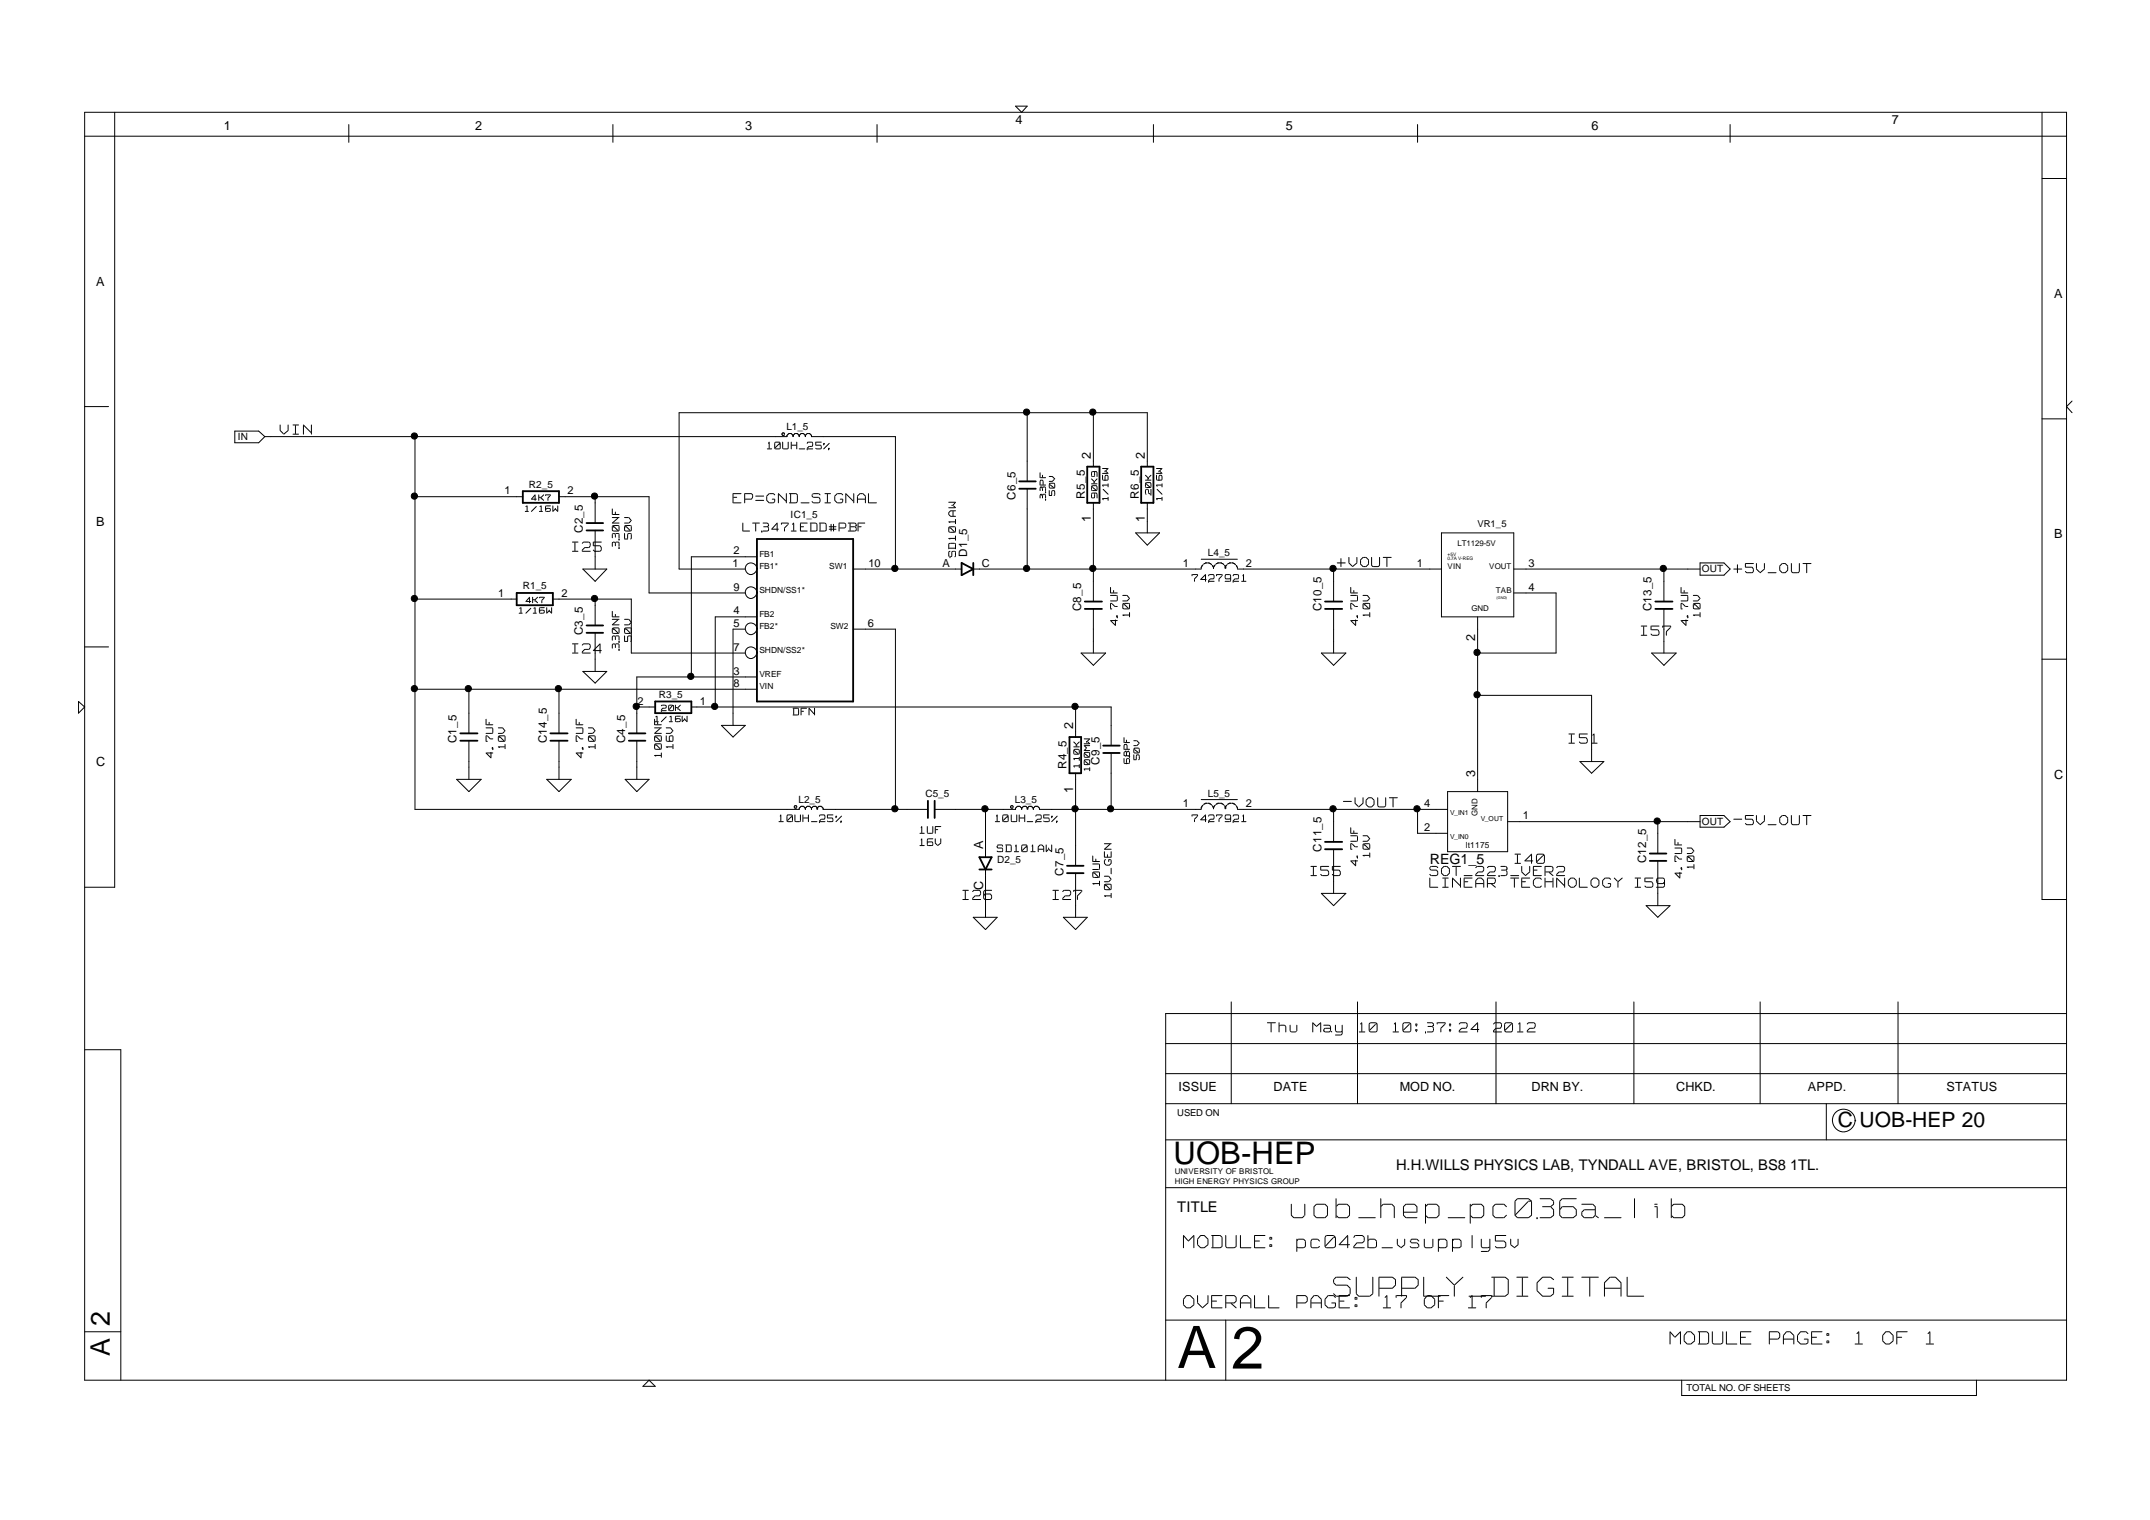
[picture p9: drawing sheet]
<svg xmlns="http://www.w3.org/2000/svg" width="297mm" height="210mm" viewBox="0 0 297 210" stroke-linecap="round" stroke-linejoin="round" font-family="sans-serif">
<defs><g id="words">
<text font-size="8.2" x="170.1" y="189">2</text>
<text font-size="8.1" x="162.7" y="188.9">A</text>
<g font-size="5.2" fill="#fff">
<text x="178.4" y="168.6">uob_hep_pc036a_lib</text>
<text x="184.2" y="179.4">SUPPLY_DIGITAL</text>
</g>
<text font-size="4.3" x="162.1" y="160.7">UOB-HEP</text>
<g font-size="3.7">
<text x="15.2" y="183.1" transform="rotate(-90 15.2 183.1)">2</text>
<text x="15.2" y="187.3" transform="rotate(-90 15.2 187.3)">A</text>
</g>
<g font-size="3.4" fill="#fff">
<text x="163.5" y="172.6">MODULE:</text>
<text x="179.1" y="172.6">pc042b_vsupply5v</text>
<text x="163.5" y="180.9">OVERALL</text>
<text x="179.1" y="180.9">PAGE:</text>
<text x="190.8" y="180.9">17 OF 17</text>
<text x="230.7" y="185.9">MODULE</text>
<text x="244.4" y="185.9">PAGE:</text>
<text x="256" y="185.9">1 OF 1</text>
</g>
<text font-size="2.9" x="253.9" y="155.6">C UOB-HEP 20</text>
<g font-size="2.6" fill="#fff">
<text x="38.7" y="60.1">VIN</text>
<text x="101.3" y="69.6">EP=GND_SIGNAL</text>
<text x="79.1" y="76.3">I25</text>
<text x="184.8" y="78.4">+VOUT</text>
<text x="239.5" y="79.3">+5V_OUT</text>
<text x="226.7" y="87.9">I57</text>
<text x="79.1" y="90.4">I24</text>
<text x="216.8" y="102.8">I51</text>
<text x="185.6" y="111.6">-VOUT</text>
<text x="209.3" y="119.4">I40</text>
<text x="239.5" y="114.1">-5V_OUT</text>
<text x="133" y="124.4">I26</text>
<text x="145.5" y="124.4">I27</text>
<text x="181.1" y="121.1">I55</text>
<text x="197.5" y="121.1">SOT_223_VER2</text>
<text x="197.5" y="122.7">LINEAR TECHNOLOGY</text>
<text x="225.9" y="122.7">I59</text>
<text x="175.1" y="142.7">Thu May 10 10:37:24 2012</text>
</g>
<text font-size="2.2" fill="#fff" x="102.6" y="73.5">LT3471EDD#PBF</text>
<g font-size="2">
<text x="197.5" y="119.3">REG1_5</text>
<text x="192.9" y="161.6">H.H.WILLS PHYSICS LAB, TYNDALL AVE, BRISTOL, BS8 1TL.</text>
<text x="162.7" y="167.3">TITLE</text>
</g>
<g font-size="1.9" fill="#fff">
<text x="106" y="62.2">10UH_25%</text>
<text x="164.7" y="80.4">7427921</text>
<text x="109.6" y="98.9">DFN</text>
<text x="107.6" y="113.6">10UH_25%</text>
<text x="137.5" y="113.6">10UH_25%</text>
<text x="164.7" y="113.6">7427921</text>
<text x="127.1" y="115.2">1UF</text>
<text x="127.1" y="116.9">16V</text>
<text x="137.8" y="117.8">SD101AW</text>
</g>
<g font-size="1.7">
<text x="30.9" y="18">1</text>
<text x="65.6" y="18">2</text>
<text x="103" y="18">3</text>
<text x="140.3" y="17.1">4</text>
<text x="177.6" y="18">5</text>
<text x="219.9" y="18">6</text>
<text x="261.4" y="17.1">7</text>
<text x="13.3" y="39.5">A</text>
<text x="283.8" y="41.2">A</text>
<text x="150.7" y="63.3" transform="rotate(-90 150.7 63.3)">2</text>
<text x="158.2" y="63.3" transform="rotate(-90 158.2 63.3)">2</text>
<text x="13.3" y="72.7">B</text>
<text x="150.7" y="72.1" transform="rotate(-90 150.7 72.1)">1</text>
<text x="158.2" y="72.1" transform="rotate(-90 158.2 72.1)">1</text>
<text x="283.8" y="74.3">B</text>
<text x="203.8" y="88.6" transform="rotate(-90 203.8 88.6)">2</text>
<text x="148.3" y="100.7" transform="rotate(-90 148.3 100.7)">2</text>
<text x="13.3" y="105.8">C</text>
<text x="203.8" y="107.3" transform="rotate(-90 203.8 107.3)">3</text>
<text x="283.8" y="107.5">C</text>
<text x="148.3" y="109.5" transform="rotate(-90 148.3 109.5)">1</text>
<text x="135.8" y="117.3" transform="rotate(-90 135.8 117.3)">A</text>
<text x="135.8" y="122.9" transform="rotate(-90 135.8 122.9)">C</text>
<text x="162.8" y="150.7">ISSUE</text>
<text x="175.9" y="150.7">DATE</text>
<text x="193.4" y="150.7">MOD NO.</text>
<text x="211.6" y="150.7">DRN BY.</text>
<text x="231.6" y="150.7">CHKD.</text>
<text x="249.8" y="150.7">APPD.</text>
<text x="268.9" y="150.7">STATUS</text>
</g>
<g font-size="1.7" fill="#fff">
<text x="85.4" y="75.6" transform="rotate(-90 85.4 75.6)">330NF</text>
<text x="131.8" y="76.9" transform="rotate(-90 131.8 76.9)">SD101AW</text>
<text x="85.4" y="89.7" transform="rotate(-90 85.4 89.7)">330NF</text>
<text x="154.2" y="86.4" transform="rotate(-90 154.2 86.4)">4.7UF</text>
<text x="187.4" y="86.4" transform="rotate(-90 187.4 86.4)">4.7UF</text>
<text x="233" y="86.4" transform="rotate(-90 233 86.4)">4.7UF</text>
<text x="67.9" y="104.7" transform="rotate(-90 67.9 104.7)">4.7UF</text>
<text x="80.4" y="104.7" transform="rotate(-90 80.4 104.7)">4.7UF</text>
<text x="91.2" y="104.6" transform="rotate(-90 91.2 104.6)">100NF</text>
<text x="187.4" y="119.6" transform="rotate(-90 187.4 119.6)">4.7UF</text>
<text x="153.3" y="124" transform="rotate(-90 153.3 124)">10V_GEN</text>
<text x="232.2" y="121.3" transform="rotate(-90 232.2 121.3)">4.7UF</text>
</g>
<g font-size="1.6" fill="#fff">
<text x="72.6" y="70.8">1/16W</text>
<text x="73.4" y="69.3">4K7</text>
<text x="87" y="74.4" transform="rotate(-90 87 74.4)">50V</text>
<text x="72.7" y="83.4">4K7</text>
<text x="71.7" y="84.8">1/16W</text>
<text x="87" y="88.6" transform="rotate(-90 87 88.6)">50V</text>
<text x="155.8" y="85.2" transform="rotate(-90 155.8 85.2)">10V</text>
<text x="189" y="85.2" transform="rotate(-90 189 85.2)">10V</text>
<text x="234.6" y="85.2" transform="rotate(-90 234.6 85.2)">10V</text>
<text x="90.5" y="99.8">1/16W</text>
<text x="91.4" y="98.3">20K</text>
<text x="69.5" y="103.4" transform="rotate(-90 69.5 103.4)">10V</text>
<text x="82" y="103.4" transform="rotate(-90 82 103.4)">10V</text>
<text x="92.7" y="103.4" transform="rotate(-90 92.7 103.4)">16V</text>
<text x="189" y="118.4" transform="rotate(-90 189 118.4)">10V</text>
<text x="233.8" y="120" transform="rotate(-90 233.8 120)">10V</text>
<text x="151.7" y="122.3" transform="rotate(-90 151.7 122.3)">10UF</text>
</g>
<g font-size="1.6">
<text x="140.3" y="69" transform="rotate(-90 140.3 69)">C6_5</text>
<text x="149.9" y="68.8" transform="rotate(-90 149.9 68.8)">R5_5</text>
<text x="157.3" y="68.8" transform="rotate(-90 157.3 68.8)">R6_5</text>
<text x="80.5" y="73.6" transform="rotate(-90 80.5 73.6)">C2_5</text>
<text x="133.6" y="76.9" transform="rotate(-90 133.6 76.9)">D1_5</text>
<text x="80.5" y="87.7" transform="rotate(-90 80.5 87.7)">C3_5</text>
<text x="149.4" y="84.4" transform="rotate(-90 149.4 84.4)">C8_5</text>
<text x="182.6" y="84.4" transform="rotate(-90 182.6 84.4)">C10_5</text>
<text x="228.2" y="84.4" transform="rotate(-90 228.2 84.4)">C13_5</text>
<text x="63.1" y="102.6" transform="rotate(-90 63.1 102.6)">C1_5</text>
<text x="75.5" y="102.6" transform="rotate(-90 75.5 102.6)">C14_5</text>
<text x="86.4" y="102.6" transform="rotate(-90 86.4 102.6)">C4_5</text>
<text x="147.3" y="106.2" transform="rotate(-90 147.3 106.2)">R4_5</text>
<text x="151.9" y="105.6" transform="rotate(-90 151.9 105.6)">C9_5</text>
<text x="182.6" y="117.6" transform="rotate(-90 182.6 117.6)">C11_5</text>
<text x="227.4" y="119.2" transform="rotate(-90 227.4 119.2)">C12_5</text>
<text x="146.9" y="120.9" transform="rotate(-90 146.9 120.9)">C7_5</text>
</g>
<g font-size="1.5">
<text x="69.7" y="68.3">1</text>
<text x="78.4" y="68.3">2</text>
<text x="101.4" y="76.6">2</text>
<text x="68.8" y="82.4">1</text>
<text x="77.6" y="82.4">2</text>
<text x="101.2" y="78.2">1</text>
<text x="101.4" y="81.5">9</text>
<text x="120" y="78.2">10</text>
<text x="130.2" y="78.2">A</text>
<text x="135.6" y="78.2">C</text>
<text x="163.4" y="78.2">1</text>
<text x="172.1" y="78.2">2</text>
<text x="195.8" y="78.2">1</text>
<text x="211.2" y="78.2">3</text>
<text x="211.2" y="81.5">4</text>
<text x="101.4" y="86.5">5</text>
<text x="101.4" y="89.8">7</text>
<text x="101.4" y="84.8">4</text>
<text x="119.9" y="86.5">6</text>
<text x="101.4" y="93.1">3</text>
<text x="101.4" y="94.8">8</text>
<text x="88.1" y="97.3">2</text>
<text x="96.7" y="97.3">1</text>
<text x="163.4" y="111.4">1</text>
<text x="172.1" y="111.4">2</text>
<text x="196.8" y="111.4">4</text>
<text x="210.4" y="113.1">1</text>
<text x="196.8" y="114.7">2</text>
</g>
<g font-size="1.4">
<text x="108.6" y="59.4">L1_5</text>
<text x="32.9" y="60.7">IN</text>
<text x="73.1" y="67.3">R2_5</text>
<text x="109.2" y="71.6">IC1_5</text>
<text x="166.9" y="76.8">L4_5</text>
<text x="72.2" y="81.4">R1_5</text>
<text x="235.1" y="79">OUT</text>
<text x="91" y="96.4">R3_5</text>
<text x="110.3" y="110.8">L2_5</text>
<text x="127.9" y="110">C5_5</text>
<text x="140.2" y="110.8">L3_5</text>
<text x="166.9" y="110">L5_5</text>
<text x="235.1" y="113.9">OUT</text>
<text x="137.8" y="119.1">D2_5</text>
</g>
<g font-size="1.3" fill="#fff">
<text x="144.2" y="68.9" transform="rotate(-90 144.2 68.9)">33PF</text>
<text x="145.5" y="68.4" transform="rotate(-90 145.5 68.4)">50V</text>
<text x="151.3" y="68.8" transform="rotate(-90 151.3 68.8)">90K9</text>
<text x="152.8" y="69.1" transform="rotate(-90 152.8 69.1)">1/16W</text>
<text x="158.8" y="68.3" transform="rotate(-90 158.8 68.3)">20K</text>
<text x="160.3" y="69.1" transform="rotate(-90 160.3 69.1)">1/16W</text>
<text x="148.9" y="106" transform="rotate(-90 148.9 106)">110K</text>
<text x="150.3" y="106.4" transform="rotate(-90 150.3 106.4)">100MW</text>
<text x="155.8" y="105.4" transform="rotate(-90 155.8 105.4)">68PF</text>
<text x="157.2" y="104.9" transform="rotate(-90 157.2 104.9)">50V</text>
</g>
<g font-size="1.3">
<text x="204.1" y="72.7">VR1_5</text>
<text x="162.7" y="154.1">USED ON</text>
<text x="233" y="192.1">TOTAL NO. OF SHEETS</text>
</g>
<g font-size="1.2">
<text x="104.9" y="76.9">FB1</text>
<text x="104.9" y="78.6">FB1*</text>
<text x="104.9" y="81.9">SHDN/SS1*</text>
<text x="114.6" y="78.6">SW1</text>
<text x="104.9" y="86.9">FB2*</text>
<text x="104.9" y="85.2">FB2</text>
<text x="114.7" y="86.9">SW2</text>
<text x="104.9" y="93.5">VREF</text>
<text x="104.9" y="95.2">VIN</text>
<text x="104.9" y="90.2">SHDN/SS2*</text>
<text x="202.5" y="117.1">lt1175</text>
</g>
<g font-size="1.1">
<text x="201.3" y="75.5">LT1129-5V</text>
<text x="200" y="78.6">VIN</text>
<text x="205.8" y="78.6">VOUT</text>
<text x="206.7" y="81.9">TAB</text>
<text x="203.3" y="84.4">GND</text>
<text x="204.1" y="112.7" transform="rotate(-90 204.1 112.7)">GND</text>
<text x="162.3" y="162.1">UNIVERSITY OF BRISTOL</text>
<text x="162.3" y="163.5">HIGH ENERGY PHYSICS GROUP</text>
</g>
<g font-size=".9">
<text x="200.3" y="112.5">V_IN1</text>
<text x="204.6" y="113.4">V_OUT</text>
<text x="200.3" y="115.8">V_IN0</text>
</g>
<g font-size=".7">
<text x="200" y="77.4">0.7A V-REG</text>
<text x="200" y="76.8">+5V</text>
</g>
<text font-size=".5" x="206.8" y="82.7">(GND)</text>
</g></defs>
<g fill="none" stroke="#000" stroke-width=".25">
<path d="M72.2 67.8h5v1.6h-5zM81 73.2h2.3M81 72.2h2.3M104.6 74.4h13.3v22.5h-13.3zM132.9 77.7l1.6 .9-1.6 .8zM134.5 77.7v1.7M140.8 67.5h2.3M140.8 66.5h2.3M150.2 64.4h1.7v5h-1.7zM157.7 64.4h1.7v5h-1.7zM71.4 81.9h5v1.7h-5zM81 87.4h2.3"/>
<path d="M81 86.4h2.3M90.5 96.9h5v1.6h-5zM149.9 84.1h2.3M149.9 83.1h2.3M183.1 84.1h2.3M183.1 83.1h2.3M228.7 84.1h2.4M228.7 83.1h2.4M63.6 102.3h2.4M63.6 101.3h2.4M76 102.3h2.4M76 101.3h2.4"/>
<path d="M86.9 102.3h2.3M86.9 101.3h2.3M128.2 110.6v2.4M129.1 110.6v2.4M135.3 118.4h1.7l-.8 1.7zM147.4 119.6h2.3M147.8 101.8h1.6v5h-1.6zM152.4 104h2.3M152.4 103h2.3M183.1 117.3h2.3M183.1 116.3h2.3M227.9 118.9h2.3"/>
<path d="M227.9 117.9h2.3M135.3 120.1h1.7M147.4 120.6h2.3"/>
</g>
<g fill="none" stroke="#000" stroke-width=".14">
<path d="M11.7 15.5h273.8v175.1h-273.8zM11.7 18.8h273.8M15.8 15.5v107h-4.1M48.2 17.2v2.5M84.7 17.2v2.5M121.2 17.2v2.5M140.3 14.7h1.6l-.7 .8zM159.4 17.2v2.5M195.8 17.2v2.5M239 17.2v2.5M282.1 15.5v108.7h3.4M282.1 24.7h3.4"/>
<path d="M11.7 56.1h3.3M32.4 59.5h3.3l.9 .8-.9 .8h-3.3zM38.7 59.4l.4 .5M38.7 58.7v.7M39.8 58.7v.7M39.8 59.4l-.6 .6M40.5 58.7h.7M40.5 60h.7M40.8 58.8v1.1M41.9 58.7l1 1M41.9 58.8v1.2M43 58.7v1.3"/>
<path d="M108.4 60l-.1-.2-.3 .1 .1 .2 .3-.1M141.9 57v9.5M151.1 57v7.4M282.1 57.8h3.4M286.3 55.4l-.8 .7 .8 .9M57.3 60.3v51.5h53.1v-.2l.3-.3h.3l.3 .3M57.3 68.6h14.9M72.6 70.6h.4M72.8 69.9v.6M72.8 69.9h-.1M73.5 68.9h.6M73.9 68.4v.7"/>
<path d="M73.9 68.3l-.5 .6M74.1 69.9l-.7 .7M74.4 68.3v.8M74.5 68.7h.2M74.5 70.6h.4M74.8 68.8h.1M74.8 69.9v.6M74.8 69.9h-.2M74.9 68.8l.2 .3M75.1 68.3l-.3 .4M75.4 68.3v.1M75.4 70v.5"/>
<path d="M75.4 70.5l.1 .1M75.5 70.2h.1M75.5 68.3h.5M75.5 69.9h-.1M75.5 70.2h.3M75.5 70.6h.3M75.5 69.9h.5M75.7 68.8v.3M75.9 70.2l.1 .1M76 68.5l-.3 .3M76 68.3v.1M76 70.4v.1"/>
<path d="M76 70.5l-.1 .1M76.4 69.9v.6M76.6 70.4l-.2 .2M76.7 70.2h.1M76.7 70.3l.4 .3M77.1 69.9v.6M77.2 68.6h12.5v13.3h13.3M79.1 74.9h.8M79.1 76.1h.8M79.4 74.9v1.1M80.4 76v.1M80.5 76.1h1"/>
<path d="M80.5 78.6h3.3l-1.6 1.7zM80.6 74.9l-.2 .1M80.7 74.9h.6M80.8 75.6l-.4 .4M80.9 75.6h.4M81.4 74.9l.1 .1M81.5 75.1v.2M81.5 75.4l-.1 .2M82 76l.1 .1M82 74.9v.5M82.1 74.9h1M82.1 75.4h.7"/>
<path d="M82.2 76.1h.6M82.2 68.6v3.6M82.2 73.2v5.4M82.9 75.4l.2 .2M83.1 76l-.2 .1M83.1 75.7v.2M84.6 71.5h.9M84.6 70.3v.7M84.6 72.7v.5M84.6 73.8v.5M84.6 75v.5M84.6 73.2l.2 .1"/>
<path d="M84.7 72.2h.8M84.7 71h.8M84.8 72.7h.1M84.8 72.6l-.2 .1M84.8 73.7l-.2 .1M84.8 74.9h-.2M84.8 72.6h.6M84.8 73.3h.6M84.8 73.7l.2 .1M84.8 74.9h.2M84.8 72.7l.6 .5M85 70.7v.3"/>
<path d="M85 73.8v.4M85 75v.4M85.1 73.7h.1M85.1 74.9h.1M85.3 73.7h.1M85.3 74.9h.1M85.4 71.6l-.8 .6M85.4 72.6l.1 .1M85.4 73.7l.1 .1M85.4 74.9h.1M85.5 74.4h.1M85.5 75.6h.1"/>
<path d="M85.5 73.2l-.1 .1M85.5 72.7v.5M85.5 73.8v.5M85.5 75v.5M86.3 71.5h.5M86.3 72.2h.5M86.3 72.7v.5M86.3 73.7v.6M86.3 73.2l.2 .1M86.3 74.4h.4M86.5 72.7h.1M86.5 72.6l-.2 .1"/>
<path d="M86.5 72.6h.5M86.5 73.3h.5M86.5 72.7l.5 .5M86.7 73.8v.5M86.9 71.5l.3 .4M86.9 73.7l-.2 .1M87 73.7h.1M87.1 72l-.2 .2M87.1 72.6l.1 .1M87.1 73.7l.1 .1M87.2 73.2l-.1 .1M87.2 72.7v.5"/>
<path d="M87.2 73.8v.5M87.2 74.3l-.1 .1M101.3 68.2h1.1M101.3 68.3v1.1M101.4 69.4h1M101.4 68.7h.4M102.6 72.2v1.1M102.7 73.3h.9M102.9 68.2h.8M102.9 68.3v1.1M103 68.9h.7M103.8 68.2l.2 .1"/>
<path d="M104 72.2h.9M104 68.7l-.2 .2M104 68.4v.2M104.4 72.3v1M104.4 68.5h1.1M104.4 69.1h1.1M104.6 78.5a.8 .8 0 0 1-1.1 .8 .8 .8 0 0 1-.3-1.3 .8 .8 0 0 1 1.3 .2l.2 .4M104.6 76.9h-9.1v16.6M105.3 73.3h.1M105.4 72.2h.5M105.4 73.3h.5M105.5 72.7h.4"/>
<path d="M105.9 68.6v.4M105.9 69.1l.4 .3M106 72.2l.2 .2M106 62h.6M106.1 72.8l.1 .1M106.2 72.5h.1M106.2 73v.2M106.2 73.2l-.2 .1M106.2 72.6l-.2 .1M106.3 61.1l-.1 .1M106.3 68.2l-.4 .3M106.3 61.1v.8"/>
<path d="M106.4 68.2h.4M106.4 69.4h.4M106.7 68.9h.2M106.7 73.1h.8M106.9 68.2l.1 .1M107 61.9l.1 .1M107 61.3v.5M107 68.9v.3M107 69.3l-.1 .1M107.1 61.1l-.1 .1M107.2 62h.4M107.2 61.1h.4"/>
<path d="M107.4 72.3v1M107.4 72.2l-.8 .9M107.5 68.2l1.1 1M107.5 68.3v1.1M107.6 61.3l-.5 .5M107.7 61.2h.1M107.7 61.1l.1 .1M107.8 61.9l-.1 .1M107.8 61.3v.5M108 72.2v.2M108 72.2h.8M108.1 61.9l.1 .1"/>
<path d="M108.1 61.1v.7M108.3 62h.4M108.4 73v.3M108.6 68.2v1.2M108.8 72.5l-.4 .4M108.9 61.1v.7M108.9 72.2v.2M108.9 61.9l-.1 .1M109.1 68.2h.8M109.1 69.4h.8M109.2 68.3v1.1M109.3 73.3h.7"/>
<path d="M109.3 61.1v.9M109.4 61.5h.6M109.6 60.1l-.3-.2h-.3l-.3 .2v.2h-72.1M109.6 60.1l.2-.2h.4l.2 .2M109.6 60.1v.2M109.7 72.2l-.2 .2M109.7 72.3v.9M110 68.2l.2 .1M110.1 61.1v.9M110.2 69.3l-.2 .1M110.2 68.4v.8M110.4 60.1v.2"/>
<path d="M110.4 60.1l.3-.2h.3l.3 .2M110.4 62h.8M110.6 72.2h.9M110.6 72.3v1M110.7 73.3h.8M110.7 72.7h.3M110.7 69.4h1.1M111.3 60.1l.2-.2h.4l.2 .2v.2h11.6v18.3M111.3 60.1v.2M111.5 62h.1M111.6 62h.7M111.6 61.1l-.1 .1"/>
<path d="M111.7 61.1h.4M111.8 61.6l-.3 .3M111.9 61.6h.2M111.9 72.2h.7M111.9 73.3h.7M112 72.3v.9M112.2 61.1l.1 .1M112.2 68.3v.1M112.2 68.5l.2 .2M112.2 69.3l.2 .1M112.3 61.3v.1M112.3 61.5l-.1 .1"/>
<path d="M112.4 68.2l-.1 .1M112.4 68.2h.6M112.4 69.4h.6M112.4 68.7h.6M112.7 72.2l.2 .2M112.7 61.9l.1 .1M112.7 61.1v.4M112.8 61.5h.5M112.8 61.1h.7M112.9 72.5v.7M112.9 73.2l-.2 .1M112.9 62h.4"/>
<path d="M113.1 68.2l.2 .1M113.1 68.7l.2 .2M113.2 72.2h.7M113.2 73.3h.7M113.3 69v.2M113.3 72.3v.9M113.3 69.3l-.2 .1M113.4 61.5l.1 .1M113.5 61.9l-.1 .1M113.5 61.7v.1M113.8 61.2h.1M113.8 61.3h.1"/>
<path d="M113.9 61.2v.1M114 72.2l.1 .2M114 68.2h.7M114 69.4h.7M114.1 72.5v.7M114.1 73.2l-.1 .1M114.3 68.3v1.1M114.5 61.9h.1M114.5 62h.1M114.6 72.7h.9M114.6 61.9v.1M114.6 73.1h.9"/>
<path d="M114.6 61.2l-.8 .8M114.8 72.4v.9M115.2 72.4v.9M115.3 68.6v.4M115.3 69.1l.4 .3M115.7 68.2l-.4 .3M115.8 68.2h.4M115.8 69.4h.4M115.9 72.2h.7M115.9 72.3v1M116 72.9h.6M116.1 68.9h.2"/>
<path d="M116.3 68.2l.1 .1M116.4 69.3l-.1 .1M116.4 68.9v.3M116.7 72.2l.2 .2M116.9 72.7l-.2 .2M116.9 68.3v1.1M116.9 72.5v.2M116.9 68.2l1 1M117.2 72.2h.8M117.2 73.3h.8M117.4 72.3v.9M117.5 72.7h.5"/>
<path d="M117.9 78.6h15M118 68.2v1.2M118.1 72.2l.2 .2M118.1 72.7l.2 .2M118.3 72.5h.1M118.3 72.6l-.1 .1M118.3 73v.2M118.3 73.2l-.2 .1M118.5 68.6v.8M118.5 72.2h1M118.5 68.9h1M118.5 72.3v1"/>
<path d="M118.6 72.7h.4M118.8 68.2l-.3 .3M118.9 68.2h.2M119.2 68.2l.4 .3M119.6 68.6v.8M120 68.2v1.2M120.1 69.4h1M131.1 70.9v.1M131.1 72.9v.4M131.1 75.2v.6M131.1 76.3v.4M131.1 71l.2 .3"/>
<path d="M131.1 72.1h.1M131.1 73.4l.1 .1M131.1 74.3l.1 .1M131.1 76.8h.1M131.1 69.4h.8M131.1 70.1h.8M131.2 72.1h.7M131.2 74.3h.7M131.2 75.7h.7M131.2 72.8h.1M131.2 76.9h.1M131.2 72.7l-.1 .1"/>
<path d="M131.2 75l-.1 .1M131.2 76.1l-.1 .1M131.3 72.7h.5M131.3 70.5l-.2 .3M131.3 73.5h.5M131.3 75h.5M131.3 72.9l.5 .5M131.4 70.5h.6M131.4 71.3h.6M131.5 69.8h.1M131.5 76.8l-.2 .1M131.5 76.3v.4"/>
<path d="M131.7 70.6v.6M131.7 76.1l-.2 .1M131.8 76.1h.1M131.8 69.9l.2 .2M131.9 72.7l.1 .1M131.9 75l.1 .1M131.9 76.1l.1 .1M132 69.4l-.3 .4M132 71.7v.6M132 72.9v.4M132 74v.6M132 75.2v.6"/>
<path d="M132 76.3v.4M132 73.4l-.1 .1M132 76.8l-.1 .1M134.5 78.6h31.5M141.9 67.5v11.1M143.7 65.3v.7M143.7 66.6v.4M143.7 67.5v.2M143.7 68.5v.3M143.8 66h.7M143.8 66.3l-.1 .2M143.8 67h.7"/>
<path d="M143.8 67.2l-.1 .2M143.8 68.3l-.1 .1M143.9 67.2h.1M143.9 68.3h.1M143.9 66.3h.1M143.9 67.2l.1 .2M143.9 68.3l.1 .1M144 65.6v.3M144 67.5v.2M144 68.5v.3M144 66.3l.1 .2M144.1 66.6v.3"/>
<path d="M144.1 67.2v.1M144.1 68.3h.1M144.2 67.2h.1M144.2 68.3h.1M144.4 67.2l.1 .2M144.4 68.3l.1 .1M144.5 67.9h.1M144.5 68.9h.1M144.5 67.5v.2M144.5 68.5v.3M145 65.8h.3M145 66.5h.3"/>
<path d="M145 67v.2M145 67.7v.6M145 67.3v.1M145 68.4h.3M145 66.8v.1M145 66.7v.2M145.1 67l.5 .3M145.1 66.7h.5M145.1 67.4h.5M145.3 68v.3M145.4 65.8l.3 .3M145.4 67.7l-.1 .2"/>
<path d="M145.5 67.7h.1M145.6 66.2l-.2 .3M145.6 66.7l.1 .2M145.6 67.7l.1 .2M145.7 67.3l-.1 .1M145.7 67v.2M145.7 68v.3M145.7 68.3l-.1 .1M150.8 65.7l.1 .1M150.8 65.4v.2M150.8 67.3v.3M150.8 68.3v.3"/>
<path d="M150.8 66.1l.3 .4M150.8 67.7h.1M150.8 68.7l.1 .1M150.8 66.8h.8M150.9 65.1l-.1 .2M150.9 67.2h.1M150.9 67.1l-.1 .1M150.9 68.1l-.1 .2M151 65.8h.1M151 67.7h.4M151 65.1h.4M151 67.3l.4 .4"/>
<path d="M151 67.1h.4M151 68.8h.1M151 68.1h.4M151.1 69.4v13.7M151.1 66.6v.1M151.2 66.5h.1M151.2 65.2v.1M151.2 65.4v.2M151.2 68.2v.1M151.2 68.3v.3M151.2 65.7l-.1 .1M151.2 68.7l-.1 .1"/>
<path d="M151.5 65.1l.1 .2M151.5 67.1l.1 .1M151.5 68.1l.1 .2M151.6 65.4v.4M151.6 67.3v.3M151.6 68.3v.5M151.6 66.1l-.3 .3M151.6 67.7h-.1M152.3 64.7h.7M152.3 65.4h.7M152.3 66.2l.1 .1M152.3 65.6v.5"/>
<path d="M152.3 67l.1 .2M152.3 68.8l.1 .2M152.4 67h.6M152.4 68.8h.6M152.4 67.6l.7 .7M152.5 66.3h.4M152.7 65h.1M152.7 66.2h.1M152.7 65.9v.2M152.8 65.6l-.1 .2M152.8 65.6h.1M152.8 65.1l.3 .3"/>
<path d="M153 65.6l.1 .2M153.1 64.7l-.3 .3M153.1 65.9v.2M153.1 66.8v.4M153.1 68.7v.4M153.1 66.2l-.1 .1M156.9 73.6h3.3l-1.7 1.7zM158.3 66.3h.7M158.3 65.6l.3 .4M158.3 66.9v.3M158.3 67.8v.3M158.3 67.2v.1"/>
<path d="M158.3 68.2v.1M158.3 66.7v.1M158.3 66.6v.2M158.3 67.6v.1M158.4 66.9l.4 .3M158.4 66.6h.4M158.4 67.3h.4M158.4 67.6h.1M158.5 64.4v-7.4h-64.7v21.6h9.2M158.5 69.4v4.2M158.6 66.1v.1M158.6 67.6l.1 .1"/>
<path d="M158.7 66h.1M158.7 67.8v.2M158.7 68.1l.2 .2M158.9 66.6l.1 .2M159 68.3h.1M159 65.6l-.2 .3M159 67.2l-.1 .1M159 66.9v.3M159 67.6v.6M159.8 64.7h.7M159.8 65.4h.7M159.8 66.2l.1 .1"/>
<path d="M159.8 65.6v.5M159.8 67l.1 .2M159.8 68.8l.1 .2M159.9 67h.6M159.9 68.8h.6M159.9 67.6l.6 .7M159.9 66.3h.5M160.1 65h.1M160.1 66.2h.1M160.1 65.9v.2M160.2 65.6l-.1 .2M160.3 65.1l.2 .3"/>
<path d="M160.3 65.6h.1M160.5 65.6v.2M160.5 64.7l-.3 .3M160.5 65.9v.2M160.5 66.8v.4M160.5 68.7v.4M160.5 66.2v.1M164.7 79.3v.2M164.8 79.3h.6M165.4 79.6l-.4 .3M165.5 79.3v.2M166 77.2h5"/>
<path d="M166.2 78l-.2 .2v.3M166.6 79.3l-.7 .7M166.6 79.4v.9M166.8 77.7h-.2l-.3 .2M166.9 77.7l.3 .1 .2 .2M167.1 79.3l-.1 .2M167.1 79.3h.5M167.2 79.9l-.2 .3M167.3 79.9h.3M167.5 78.1l.2 .2M167.7 78.3v.2M167.7 79.3v.2"/>
<path d="M167.7 79.6v.1M167.7 79.8v.1M167.9 78l-.2 .3M168.1 79.3v.2M168.2 79.3h.6M168.5 77.7h-.3l-.2 .2M168.6 77.7l.3 .1 .2 .2M168.8 79.6l-.4 .3M168.8 79.3v.2M169.2 78.1l.1 .4M169.3 79.6v.1M169.3 79.8v.1"/>
<path d="M169.3 79.3v.2M169.4 79.3h.5M169.4 79.9h.5M169.5 78l-.2 .2v.3M169.9 79.9h.1M169.9 79.3l.1 .2M170 79.6v.5M170.1 77.7h-.2l-.3 .2M170.2 77.7l.3 .1 .2 .2M170.4 79.3v.2M170.5 79.3h.5M170.6 79.9l-.2 .3"/>
<path d="M170.7 79.9h.3M170.8 78.1l.2 .4M171 78.6h28.1M171 79.3l.1 .2M171.1 79.6v.1M171.1 79.8l-.1 .1M171.8 79.3l-.1 .2M171.8 79.4v.8M184.2 78.6v4.5M184.8 77.7h1.1M185.3 77.1v1.1M186.4 77.7l.4 .5"/>
<path d="M186.4 77v.7M187.5 77v.7M187.5 77.7l-.6 .5M188 77.9l.3 .3M188 77.4v.4M188.3 77l-.3 .3M188.4 78.2h.2M188.4 77h.2M188.7 77l.4 .3M189.1 77.4v.4M189.1 77.9l-.4 .3M189.5 78.1l.2 .1"/>
<path d="M189.5 77v1M189.8 78.2h.5M190.6 78.1l-.2 .1M190.6 77v1M191.1 77h1.1M191.6 77.1v1.1M199.1 73.6h10v11.6h-10zM209.1 78.6h25.8M229.9 78.6v4.5M234.9 77.7h3.3l.8 .9-.8 .8h-3.3zM239.5 78.6h1.1M240 78v1.1"/>
<path d="M241.1 77.8v.5M241.1 78.9l.2 .2M241.2 77.8h1M241.2 78.3h.8M241.4 79.1h.6M242.1 78.3l.1 .3M242.2 78.7v.1M242.2 78.9l-.1 .2M242.7 77.8v.7M242.7 78.6l.4 .4M243.8 77.8v.7M243.8 78.6l-.6 .5"/>
<path d="M244.3 79.1h1.1M245.9 78.2v.5M245.9 78.8l.3 .3M246.2 77.8l-.3 .4M246.3 77.8h.3M246.3 79.1h.3M246.6 77.8l.4 .4M247 78.2v.5M247 78.8l-.4 .3M247.5 78.9l.2 .2M247.5 77.8v1M247.7 79.1h.6"/>
<path d="M248.6 78.9l-.2 .2M248.6 77.8v1M249.1 77.8h1.1M249.6 77.9v1.2M10.8 96.9l.9 .7-.9 .9zM11.7 89.3h3.3M57.3 95.2h47.3M57.3 82.7h14.1M64.8 95.2v6.1M67.2 99.3v.8M67.6 99.7v.3M71.7 84.7h.4"/>
<path d="M72 84v.6M72 83.9l-.2 .1M72.7 83.1h.6M73.2 82.6v.6M73.2 82.5l-.5 .6M73.3 84l-.6 .7M73.6 82.5v.7M73.7 82.8h.1M73.7 84.7h.4M73.9 82.9h.1M73.9 84v.6M73.9 83.9l-.1 .1"/>
<path d="M74 83l.3 .2M74.3 82.5l-.4 .3M74.5 82.5v.1M74.5 84.1v.4M74.5 84.6l.1 .1M74.6 84.3h.1M74.6 82.5h.5M74.6 83.9l-.1 .1M74.7 84.3h.2M74.7 84.7h.2M74.7 83.9h.5M74.9 83v.2"/>
<path d="M75 84.3h.2M75.1 82.6l-.2 .3M75.2 82.5v.1M75.2 84.4v.1M75.2 84.6l-.2 .1M75.5 83.9v.7M75.8 84.4l-.3 .3M75.9 84.3h.1M75.9 84.3l.3 .4M76.2 83.9v.7M76.4 82.7h10.8v7.5h15.8M77.2 95.2v6.1"/>
<path d="M79.1 88.9h.8M79.1 90.2h.8M79.4 89v1.1M79.6 99.3v.8M80 99.7v.3M80.4 90.1v.1M80.5 92.7h3.3l-1.6 1.6zM80.5 90.2h1M80.6 88.9l-.2 .2M80.7 88.9h.6M80.8 89.7l-.4 .3M80.9 89.7h.4"/>
<path d="M81.4 88.9l.1 .2M81.5 89.2v.1M81.5 89.4l-.1 .3M82.1 89.8h1M82.2 82.7v3.7M82.2 87.4v5.3M82.9 89v1.2M82.9 88.9l-.9 .9M84.6 84.4v.8M84.6 86.9v.4M84.6 88v.4M84.6 89.1v.4"/>
<path d="M84.6 87.4l.2 .1M84.6 85.5h.9M84.7 86.3h.8M84.7 85.2h.8M84.8 86.8h.1M84.8 86.7l-.2 .1M84.8 87.8l-.2 .1M84.8 88.9l-.2 .1M84.8 88.9l.2 .1M84.8 86.7h.6M84.8 87.5h.6M84.8 87.8l.2 .1"/>
<path d="M84.8 86.9l.6 .5M85 84.8v.3M85 88v.3M85 89.1v.3M85.1 87.8h.1M85.1 88.9h.1M85.3 87.8h.1M85.3 88.9h.1M85.4 85.6l-.8 .7M85.4 86.7l.1 .1M85.4 87.8l.1 .1M85.4 88.9l.1 .1"/>
<path d="M85.5 88.6h.1M85.5 89.7h.1M85.5 86.9v.4M85.5 88v.4M85.5 89.1v.4M85.5 87.4l-.1 .1M86.3 86.9v.4M86.3 87.8v.7M86.3 85.5h.5M86.3 86.3h.5M86.3 87.4l.2 .1M86.3 88.6h.4"/>
<path d="M86.5 86.8h.1M86.5 86.7l-.2 .1M86.5 86.7h.5M86.5 87.5h.5M86.5 86.9l.5 .5M86.7 88v.5M86.9 85.5l.3 .4M86.9 87.8l-.2 .1M87 87.8h.1M87.1 86.7l.1 .1M87.1 86l-.2 .3M87.1 87.8l.1 .1"/>
<path d="M87.2 87.4l-.1 .1M87.2 88.5l-.1 .1M88 97.6h2.5M90.4 99.3v.8M90.5 99.7h.4M90.8 99v.6M90.8 98.9l-.2 .1M90.9 99.7v.3M91.4 98.1h.1M91.5 98.1h.5M91.5 97.4l-.1 .1M91.5 97.4h.3"/>
<path d="M91.5 97.8l-.1 .3M91.6 97.8h.2M91.9 97.4l.1 .1M92 97.5v.1M92 97.7l-.1 .1M92 99l-.6 .7M92.4 98.1h.1M92.4 97.5v.5M92.5 97.4l-.1 .1M92.5 99.7h.4M92.6 98.1h.2M92.6 97.4h.2"/>
<path d="M92.7 99v.6M92.7 98.9l-.1 .1M92.8 97.5l-.3 .5M92.9 97.5h.1M92.9 97.4l.2 .1M93.1 98.1h-.2M93.1 97.5v.5M93.3 99.6l.1 .1M93.3 97.4v.7M93.3 99.1v.4M93.4 99.2h.1M93.4 97.7h.2"/>
<path d="M93.4 98.9l-.1 .1M93.5 99.2h.2M93.5 99.7h.2M93.5 98.9h.5M93.7 97.8h.1M93.7 97.9l.3 .2M93.8 99.2l.2 .1M94 97.4l-.3 .3M94 99.4v.1M94 99.6l-.2 .1M94.2 98.9v.7M94.5 99.4l-.3 .3"/>
<path d="M94.6 99.2h.1M94.6 99.3l.3 .4M94.9 98.9v.7M95.5 97.6h58v5.4M103 86.9h-1.7v13.3M104.6 90.1a.8 .8 0 0 1-1.1 .8 .8 .8 0 0 1-.3-1.3 .8 .8 0 0 1 1.3 .2l.2 .4M104.6 86.8a.8 .8 0 0 1-1.1 .8 .8 .8 0 0 1-.3-1.3 .8 .8 0 0 1 1.3 .2l.2 .4M104.6 81.8a.8 .8 0 0 1-1.1 .8 .8 .8 0 0 1-.3-1.3 .8 .8 0 0 1 1.3 .2l.2 .4M104.6 93.5h-16.6v7.8M104.6 85.2h-5.8v12.4M109.6 97.8h.6M109.6 98.7h.6"/>
<path d="M109.7 97.9v.7M110.2 97.8l.1 .2M110.3 98.1v.5M110.3 98.6l-.1 .1M110.7 97.8h.7M110.7 97.9v.8M110.8 98.2h.2M111.8 97.8l.6 .8M111.8 97.9v.8M112.5 97.8v.9M117.9 86.9h5.8v24.9M148.6 97.6v4.2"/>
<path d="M149.4 90.2h3.4l-1.7 1.7zM151.1 84.1v6.1M153.4 82.2h.8M153.4 83h.8M153.4 83.3h.2M153.4 84.1h.2M153.4 81.1v.8M153.4 83.4v.6M153.4 85.7l.7 .7M153.5 81.9h.9M153.5 85.7h.9M153.7 83.4l.3 .3"/>
<path d="M153.9 81.5v.3M154.1 83.7h.3M154.1 85.6v.7M154.3 85h.1M154.3 82.2l.1 .1M154.3 85.1v.1M154.4 85.2h.1M154.4 85.1h.1M154.4 82.4v.4M154.4 82.9l-.1 .1M155.1 82.2h.5M155.1 83h.5"/>
<path d="M155.1 83.5v.4M155.1 84l.2 .1M155.1 84.9l.2 .1M155.2 84.9h.8M155.3 83.4h.1M155.3 83.3l-.2 .1M155.4 83.3h.5M155.4 84.1h.5M155.4 83.5l.5 .5M155.7 82.2l.4 .4M156 82.7l-.3 .3M156 83.3l.1 .1"/>
<path d="M156.1 84l-.1 .1M156.1 83.5v.4M156.1 84.6v.6M165 80v.3M166 80h.6M167 80.3h.1M167.1 80.3h.6M168.4 80v.3M169.3 80.3h.6M170 80.2l-.1 .1M170.4 80.3h.1M170.4 80.3h.7"/>
<path d="M171.5 80.3h.6M182.6 90.2h3.3l-1.7 1.7zM184.2 84.1v6.1M186.6 82.2h.8M186.6 83h.8M186.6 83.3h.2M186.6 84.1h.2M186.6 81.1v.8M186.6 83.4v.6M186.6 85.7l.7 .7M186.7 81.9h.8M186.7 85.7h.8"/>
<path d="M186.9 83.4l.3 .3M187 81.5v.3M187.3 83.7h.2M187.3 85.6v.7M187.5 85h.1M187.5 85.1v.1M187.5 82.2v.1M187.5 85.2h.1M187.5 85.1h.1M187.5 82.4v.4M187.5 82.9v.1M188.3 82.2h.5"/>
<path d="M188.3 83h.5M188.3 83.5v.4M188.3 84l.2 .1M188.3 84.9l.2 .1M188.4 84.9h.8M188.5 83.4h.1M188.5 83.3l-.2 .1M188.6 83.3h.5M188.6 84.1h.5M188.6 83.5l.5 .5M188.9 82.2l.3 .4M189.2 82.7l-.3 .3"/>
<path d="M189.2 83.3v.1M189.2 83.5v.4M189.2 84.6v.6M189.2 84v.1M204.1 85.2v24.1M204.1 96h15.8v9.2M209.1 81.9h5.9v8.3h-10.9M226.7 87.7h.8M226.7 86.5h.8M227.1 86.5v1.1M228.1 87.6l.2 .1M228.1 86.5v.5"/>
<path d="M228.2 90.2h3.4l-1.7 1.7zM228.2 86.5h1M228.2 87h.8M228.4 87.7h.6M229 87l.2 .2M229.2 87.6l-.2 .1M229.2 87.3v.2M229.7 86.5v.1M229.8 86.5h.9M229.9 84.1v6.1M230.2 87.3v.4M230.7 86.7l-.5 .5"/>
<path d="M230.8 86.5v.1M232.3 81.1v.8M232.3 83.4v.6M232.3 82.2h.7M232.3 83h.7M232.3 83.3h.1M232.3 84.1h.1M232.3 85.7l.6 .7M232.3 81.9h.9M232.3 85.7h.9M232.5 83.4l.3 .3M232.7 81.5v.3"/>
<path d="M232.9 83.7h.3M232.9 85.6v.7M233.1 85.1v.1M233.1 82.2l.1 .1M233.1 85h.1M233.2 85.2h.1M233.2 85.1h.1M233.2 82.4v.4M233.2 82.9l-.1 .1M233.9 82.2h.6M233.9 83h.6M233.9 83.5v.4"/>
<path d="M233.9 84l.2 .1M233.9 84.9l.2 .1M234 84.9h.8M234.1 83.4h.1M234.1 83.3l-.2 .1M234.2 83.3h.5M234.2 84.1h.5M234.2 83.5l.5 .5M234.5 82.2l.4 .4M234.8 82.7l-.3 .3M234.8 83.3l.1 .1M234.9 84l-.1 .1"/>
<path d="M234.9 83.5v.4M234.9 84.6v.6M282.1 91h3.4M63.1 107.6h3.4l-1.7 1.7zM64.8 102.3v5.3M67.2 100.5h.7M67.2 101.3h.7M67.2 101.6h.1M67.2 102.4h.1M67.2 101.7v.6M67.2 104l.6 .7M67.2 104h.9"/>
<path d="M67.2 100.1h.9M67.4 101.7l.3 .3M67.8 102h.3M67.8 103.9v.7M68 100.5l.1 .1M68 103.2h.1M68 103.3v.1M68.1 103.4h.1M68.1 103.3h.1M68.1 100.7v.4M68.1 101.2l-.1 .1M68.8 100.5h.6"/>
<path d="M68.8 101.3h.6M68.8 101.8v.4M68.8 102.3l.2 .1M68.8 103.1l.2 .1M68.9 103.1h.8M69 101.7h.1M69 101.6l-.2 .1M69.1 101.6h.5M69.1 102.4h.5M69.1 101.8l.5 .5M69.4 100.5l.4 .4M69.7 101l-.3 .3"/>
<path d="M69.7 101.6l.1 .1M69.8 102.3l-.1 .1M69.8 101.8v.4M69.8 102.8v.6M75.5 107.6h3.4l-1.7 1.7zM77.2 102.3v5.3M79.6 100.5h.8M79.6 101.3h.8M79.6 101.6h.2M79.6 102.4h.2M79.6 101.7v.6M79.6 104l.7 .7"/>
<path d="M79.7 104h.8M79.7 100.1h.8M79.9 101.7l.3 .3M80.3 102h.2M80.3 103.9v.7M80.4 103.3v.1M80.4 103.2h.1M80.4 100.5l.1 .1M80.5 103.4h.1M80.5 103.3h.1M80.5 100.7v.4M80.5 101.2l-.1 .1"/>
<path d="M81.3 100.5h.5M81.3 101.3h.5M81.3 101.8v.4M81.3 102.3l.2 .1M81.3 103.1l.2 .1M81.4 103.1h.7M81.5 101.7h.1M81.5 101.6l-.2 .1M81.5 101.6h.6M81.5 102.4h.6M81.5 101.8l.6 .5M81.9 100.5l.3 .4"/>
<path d="M82.1 101l-.2 .3M82.1 101.6l.1 .1M82.2 102.3l-.1 .1M82.2 101.8v.4M82.2 102.8v.6M86.4 107.6h3.3l-1.7 1.7zM88 102.3v5.3M90.4 100.5h1M90.4 101.8v.4M90.4 102.9v.4M90.4 102.3l.2 .1M90.4 103.4l.2 .1"/>
<path d="M90.4 104.3l.2 .1M90.5 101.3h.9M90.5 100.1h.9M90.5 104.3h.8M90.6 101.7h.1M90.6 102.8h.1M90.6 101.6l-.2 .1M90.6 102.7l-.2 .1M90.7 101.6h.5M90.7 102.4h.5M90.7 102.7h.5M90.7 103.5h.5"/>
<path d="M90.7 101.8l.5 .5M90.7 102.9l.5 .5M91.2 100.6l-.8 .7M91.3 101.6l.1 .1M91.3 102.7l.1 .1M91.4 102.3l-.1 .1M91.4 101.8v.4M91.4 102.9v.4M91.4 104v.6M91.4 103.4l-.1 .1M92 100.5h.6M92 101.3h.6"/>
<path d="M92 102.3l.2 .1M92 101.6v.6M92 103.1l.2 .1M92.1 103.1h.8M92.3 102.4h.5M92.5 102.3h.1M92.5 101.8v.4M92.6 100.5l.4 .4M92.6 101.6l-.1 .1M92.7 101.6h.1M92.9 101l-.3 .3M92.9 101.6l.1 .1"/>
<path d="M93 101.8v.4M93 102.8v.6M93 102.3l-.1 .1M99.7 100.2h3.3l-1.7 1.6zM107.6 113.5h.6M107.9 112.5l-.1 .2M107.9 112.6v.8M108.7 112.8v.5M108.7 113.4l.1 .1M108.8 112.5l-.1 .2M108.9 113.5h.4M108.9 112.5h.4"/>
<path d="M109.3 112.8l-.5 .5M109.4 112.7h.1M109.4 112.5l.1 .2M109.5 113.4l-.1 .1M109.5 112.8v.5M109.8 113.4l.1 .1M109.8 112.5v.8M110 113.5h.4M110.1 111.4l-.1-.1h-.3l.1 .3 .3-.1M110.6 113.4l-.1 .1M110.6 112.5v.8M110.9 112.5v1"/>
<path d="M111 113h.6M111.3 111.6l.2-.3h.4l.2 .3M111.3 111.6v.2M111.7 112.5v1M112.1 111.6v.2M112.1 111.6l.3-.3h.3l.3 .3v.2M112.1 113.5h.8M112.9 111.8v-.2l.2-.3h.4l.2 .3v.2h14.5M113.2 113.5h.1M113.3 113.5h.7M113.3 112.5l-.1 .2M113.4 112.5h.4"/>
<path d="M113.5 113.1l-.3 .3M113.6 113.1h.2M113.9 112.5l.1 .2M114 112.8v.1M114 113l-.1 .1M114.3 113.4l.1 .1M114.3 112.5v.5M114.4 113h.5M114.4 112.5h.7M114.5 113.5h.4M115 113l.1 .1M115.1 113.4l-.1 .1"/>
<path d="M115.1 113.2v.1M115.5 112.7h.1M115.5 112.8h.1M115.6 112.7v.1M116.2 113.4h.1M116.2 113.5h.1M116.3 113.4v.1M116.3 112.7l-.8 .8M127.1 116.8h.6M127.1 115.1h.6M127.4 115.8l-.1 .2M127.4 114.1l-.1 .2"/>
<path d="M127.4 114.2v.8M127.4 115.9v.8M128.1 116.7l.1 .1M128.1 114.1v.8M128.1 116.1v.5M128.1 115l.1 .1M128.2 116.3h.1M128.2 115.8l-.1 .2M128.3 116.3h.4M128.3 116.8h.4M128.3 115.8h.6M128.3 115.1h.4"/>
<path d="M128.8 116.3l.1 .1M128.9 114.1v.8M128.9 116.5v.1M128.9 116.7l-.1 .1M128.9 115l-.1 .1M129.2 116.4l.3 .3M129.2 114.2v.9M129.2 115.8v.5M129.2 114.1h.8M129.3 114.6h.3M130 115.8v.5M130 116.4l-.4 .4"/>
<path d="M136.2 111.8v6.6M137.5 113.5h.6M137.8 116.9h.1M137.8 112.5l-.1 .2M137.8 116.9v.2M137.8 117.5v.1M137.8 112.6v.8M137.8 116.7v.1M137.9 117.1h.5M137.9 116.7h.5M137.9 117.6h.5M138.4 116.7l.1 .2"/>
<path d="M138.4 117.1l.1 .2M138.5 113.4l.1 .1M138.5 112.8v.5M138.5 117.4h.1M138.5 117.5l-.1 .1M138.6 112.5l-.1 .2M138.7 113.5h.4M138.7 112.5h.4M139 116.7h.5M139 117.6h.5M139 116.8v.7M139.1 112.8l-.5 .5"/>
<path d="M139.2 112.7h.1M139.2 112.5l.1 .2M139.3 113.4l-.1 .1M139.3 112.8v.5M139.6 116.7l.1 .2M139.7 113.4l.1 .1M139.7 112.5v.8M139.7 116.9v.5M139.7 117.5l-.1 .1M139.9 113.5h.4M140 111.4l-.1-.1h-.3l.1 .3 .3-.1M140.1 117.6h.6"/>
<path d="M140.4 116.7l-.1 .2M140.4 116.8v.7M140.5 113.4l-.1 .1M140.5 112.5v.8M140.8 112.5v1M140.9 113h.6M141.2 111.6l-.3-.3h-.3l-.3 .3v.2h-11.2M141.2 111.6l.2-.3h.3l.3 .3v.2M141.2 111.6v.2M141.2 116.9v.5M141.2 117.5v.1M141.2 116.7v.2"/>
<path d="M141.3 116.7h.4M141.3 117.6h.4M141.6 112.5v1M141.7 116.9l-.5 .5M141.8 116.9h.1M141.8 116.7l.1 .2M141.9 116.9v.5M141.9 113.5h.8M141.9 117.5l-.1 .1M142.4 117.6h.6M142.7 116.7l-.1 .2M142.7 116.8v.7"/>
<path d="M142.8 111.6l-.3-.3h-.3l-.3 .3v.2M142.8 111.6l.2-.3h.4l.2 .3v.2h22.4M142.8 111.6v.2M143.1 113.5h.1M143.2 113.5h.7M143.2 112.5l-.1 .2M143.3 112.5h.4M143.4 113.1l-.3 .3M143.4 113.1h.3M143.4 117v.6M143.5 117.3h.6M143.7 116.7l-.3 .2"/>
<path d="M143.8 112.5l.1 .2M143.8 116.7h.1M143.9 112.8v.1M143.9 113l-.1 .1M143.9 116.7l.3 .2M144.2 113.4l.1 .1M144.2 112.5v.5M144.2 117v.6M144.3 113h.5M144.3 112.5h.7M144.4 113.5h.4M144.5 116.7v.8"/>
<path d="M144.8 117.4l-.3 .2M144.9 113l.1 .1M144.9 117.1v.1M144.9 117.3l.4 .3M145 113.2v.1M145 113.4l-.1 .1M145.3 112.7h.1M145.3 112.8h.1M145.3 116.7v.8M145.4 112.7v.1M146 113.4h.1M146 113.5h.1"/>
<path d="M146.1 113.4v.1M146.1 112.7l-.8 .8M148.3 103.7v.3M148.3 102.5l.4 .3M148.3 104.1l.1 .1M148.3 104.7l.1 .2M148.3 105.8l.1 .1M148.3 103.1h.8M148.4 104.7h.6M148.4 103.6h.1M148.4 103.5l-.1 .1M148.4 105.8h.6"/>
<path d="M148.5 103.5h.4M148.5 103.7l.4 .4M148.5 104.2h.4M148.6 106.8v12.8M148.7 102.9v.2M148.8 102.8h.1M149 103.5l.1 .1M149.1 102.5l-.2 .2M149.1 104.1l-.1 .1M149.1 103.7v.3M149.1 104.6v.4M149.1 105.6v.4"/>
<path d="M149.8 102.7h.7M149.8 102h.7M149.8 105.5l.1 .1M149.8 103l.3 .3M149.8 104.2v.2M149.8 105.2v.2M149.8 104.5l.1 .1M149.8 106.2l.1 .2M149.9 103h.6M149.9 103.6h.6M149.9 104v.1M149.9 105v.1"/>
<path d="M149.9 103.9l-.1 .2M149.9 104.9l-.1 .2M149.9 106.2h.6M150 104.9h.4M150 104.2l.4 .3M150 103.9h.4M150 104.6h.4M150 105.2l.4 .3M150 105.6h.4M150 103.4l-.2 .2M150.1 102.4h.1M150.3 102.5l.2 .2"/>
<path d="M150.5 103.9v.2M150.5 104.9v.2M150.5 105.5v.1M150.5 102l-.3 .4M150.5 104.5v.1M150.5 104.2v.2M150.5 105.2v.2M150.5 106v.4M151 118.2v.8M151 119.3h.7M151.1 119h.8M151.4 118.6v.3"/>
<path d="M151.8 119.3l.1 .1M151.9 119.5v.4M151.9 120l-.1 .1M152.6 117.6v.8M152.6 118.9v.2M152.6 119.2l.2 .3M152.6 116.5h.9M152.7 117.3h.8M152.7 118.4h.8M152.8 118.7l-.2 .1M152.9 119.5h.3M153 118v.3"/>
<path d="M153.2 118.7h.1M153.2 118.8v.2M153.3 116.6l-.7 .7M153.4 118.7l.1 .1M153.5 104v7.8M153.5 117.6v.7M153.5 118.9v.2M153.5 119.9v.8M153.5 119.2l-.2 .3M155.3 101.9v.6M155.3 103.1v.4M155.3 104v.2"/>
<path d="M155.3 104.7v.6M155.3 103.9l.2-.2 .1 .2 .3-.2 .2 .2M155.3 104.3l.2 .1 .1-.1 .3 .1 .2-.1M155.3 105.3l.1 .1M155.4 103.5h.7M155.4 102.5h.7M155.4 102.8l-.1 .2M155.5 102.8h.1M155.5 105.4h.4M155.6 105.3h.1M155.6 102.2v.3M155.6 104v.2"/>
<path d="M155.6 105v.3M155.6 102.8l.1 .2M155.7 103.1v.3M155.7 104.7l-.1 .2M155.8 104.7h.1M156 104.7l.1 .2M156.1 104.4h.1M156.1 104v.2M156.1 105v.3M156.1 105.3l-.1 .1M156.6 102.3h.4M156.6 103h.4"/>
<path d="M156.6 103.6v.2M156.6 104.2v.6M156.6 103.9l.1 .1M156.6 104.9h.4M156.7 103.4v.1M156.7 103.3l-.1 .2M156.8 103.6l.4 .3M156.8 103.3h.4M156.8 104h.4M157 104.5v.3M157.1 102.3l.3 .3M157.1 104.2l-.1 .2"/>
<path d="M157.2 104.2h.1M157.3 102.7l-.2 .3M157.3 103.3l.1 .2M157.3 104.2l.1 .2M157.4 103.9l-.1 .1M157.4 103.6v.2M157.4 104.5v.2M157.4 104.8l-.1 .1M164.7 112.5v.2M164.8 112.5h.6M165 113.2v.3M165.4 112.8l-.4 .3"/>
<path d="M165.5 112.5v.2M166 113.2h.6M166 110.4h5M166.2 111.2l-.2 .3v.2M166.6 112.5l-.7 .7M166.6 112.6v.9M166.8 110.9h-.2l-.3 .2M166.9 110.9l.3 .1 .2 .2M167 113.5h.1M167.1 113.5h.6M167.1 112.5l-.1 .2M167.1 112.5h.5"/>
<path d="M167.2 113.1l-.2 .3M167.3 113.1h.3M167.5 111.3l.2 .2M167.7 111.5v.2M167.7 112.5v.2M167.7 112.8v.1M167.7 113v.1M167.9 111.2l-.2 .3M168.1 112.5v.2M168.2 112.5h.6M168.4 113.2v.3M168.5 110.9h-.3l-.2 .2"/>
<path d="M168.6 110.9l.3 .1 .2 .2M168.8 112.8l-.4 .3M168.8 112.5v.2M169.2 111.3l.1 .4M169.3 112.8v.1M169.3 113.5h.6M169.3 113v.1M169.3 112.5v.2M169.4 112.5h.5M169.4 113.1h.5M169.5 111.2l-.2 .3v.2M169.9 113v.1"/>
<path d="M169.9 112.5l.1 .2M170 112.8v.5M170 113.4l-.1 .1M170.1 110.9h-.2l-.3 .2M170.2 110.9l.3 .1 .2 .2M170.4 113.5h.1M170.4 113.5h.7M170.4 112.5v.2M170.5 112.5h.5M170.6 113.1l-.2 .3M170.7 113.1h.3M170.8 111.3l.2 .4"/>
<path d="M171 111.8h29M171 112.5l.1 .2M171.1 112.8v.1M171.1 113l-.1 .1M171.5 113.5h.6M171.8 112.5l-.1 .2M171.8 112.6v.8M181.1 119.6h.8M181.5 119.7v1.1M182.5 119.6v.6M182.6 119.6h1M184.1 119.6v.6"/>
<path d="M184.2 119.6h1M184.2 111.8v4.5M184.2 117.3v6.1M185.6 110.7h1.1M186.6 116.5h.2M186.6 114.3v.8M186.6 116.6v.6M186.6 117.3h.2M186.6 115.4h.8M186.6 116.2h.8M186.6 118.9l.7 .7M186.7 115.1h.8"/>
<path d="M186.7 118.9h.8M186.9 116.6l.3 .3M187 114.7v.3M187.2 110.9l.4 .4M187.2 110.2v.6M187.3 116.9h.2M187.3 118.8v.7M187.5 118.2h.1M187.5 115.4v.1M187.5 118.3v.1M187.5 118.4h.1M187.5 118.3h.1"/>
<path d="M187.5 115.6v.4M187.5 116.1v.1M188.3 115.4h.5M188.3 116.2h.5M188.3 110.2v.6M188.3 116.7v.4M188.3 117.2l.2 .1M188.3 118.1l.2 .1M188.3 110.9l-.6 .5M188.4 118.1h.8M188.5 116.6h.1M188.5 116.5l-.2 .1"/>
<path d="M188.6 116.5h.5M188.6 117.3h.5M188.6 116.7l.5 .5M188.7 111.1l.4 .3M188.7 110.6v.4M188.9 115.4l.3 .4M189.1 110.2l-.4 .3M189.2 115.9l-.3 .3M189.2 116.5v.1M189.2 111.4h.2M189.2 110.2h.2M189.2 117.2v.1"/>
<path d="M189.2 116.7v.4M189.2 117.8v.6M189.5 110.2l.3 .3M189.8 110.6v.4M189.8 111.1l-.3 .3M190.3 111.3l.2 .1M190.3 110.2v1M190.6 111.4h.6M191.4 111.3l-.1 .1M191.4 110.2v1M192 110.2h1.1M192.5 110.2v1.2"/>
<path d="M195.8 111.8v3.3h4.2M197.5 119.8v.1M197.5 120l.2 .2M197.7 119.6l-.1 .1M197.8 119.6h.6M198.5 119.6l.1 .2M199.5 119.6l-.4 .4M199.6 119.6h.2M199.9 119.6l.3 .4M200 109.3h8.3v8.3h-8.3zM200.7 119.6h1.1M201.2 119.7v1.2"/>
<path d="M204.1 119.6l-.2 .2M204.1 119.6h.6M204.8 119.6l.2 .2M205 119.9v.2M205.7 119.6l-.2 .2M205.8 119.6h.5M206.4 119.6l.2 .2M206.6 119.9v.2M207.4 119.6h.6M208 119.6l.2 .2M208.2 119.9h.1M208.2 120l-.2 .2"/>
<path d="M208.3 113.5h26.6M209.3 119.2h.8M209.3 118h.8M209.6 118v1.1M210.2 119.6v.7M210.7 118.9h1.1M211.3 119.6v.7M211.6 118v1.2M211.6 118l-.9 .9M211.8 119.7v1.2M211.8 119.6h1.1M212.3 119.1l.1 .1"/>
<path d="M212.3 118.2v.8M212.4 118l-.1 .1M212.5 119.2h.6M212.5 118h.6M213.1 118.2l-.7 .8M213.2 118.1h.1M213.2 118l.2 .1M213.4 119.1l-.2 .1M213.4 118.2v.8M213.5 119.6h.8M213.5 119.7v1.2M214.4 119.6l.2 .2"/>
<path d="M214.6 119.9v.2M215.2 119.6l-.1 .2M215.3 119.6h.6M216 119.6l.2 .2M216.2 119.9v.2M216.8 102.6h.7M216.8 101.4h.7M217.1 101.4v1.1M218.2 102.5l.2 .1M218.2 101.4v.5M218.3 105.2h3.3l-1.7 1.6zM218.3 101.9h.7"/>
<path d="M218.3 101.4h1M218.5 102.6h.5M219.1 101.9l.2 .2M219.3 102.5l-.2 .1M219.3 102.2v.2M219.9 102.6h.8M220.2 101.4l-.1 .1M220.2 101.4v1.1M229 113.5v4.4M229 118.9v6.2M231.4 117.1h.8M231.4 117.9h.8"/>
<path d="M231.4 118.2h.2M231.4 119h.2M231.4 115.9v.8M231.4 118.3v.6M231.5 116.7h.8M231.7 118.3l.3 .3M231.8 116.3v.3M232.1 118.6h.2M232.3 117.1v.1M232.3 119.8h.1M232.3 119.9v.1M232.3 120h.1"/>
<path d="M232.3 119.9h.1M232.3 117.3v.4M232.3 117.8v.1M233.1 117.1h.5M233.1 117.9h.5M233.1 118.4v.4M233.1 118.9l.2 .1M233.1 119.7l.2 .1M233.2 119.7h.7M233.3 118.3h.1M233.3 118.2l-.2 .1M233.4 118.2h.5"/>
<path d="M233.4 119h.5M233.4 118.4l.5 .5M233.7 117.1l.3 .4M233.9 117.6l-.2 .3M233.9 118.2l.1 .1M234 118.9l-.1 .1M234 118.4v.4M234 119.4v.6M234.9 112.6h3.3l.8 .9-.8 .7h-3.3zM239.5 113.1h1.1M241.1 113.7l.2 .2M241.1 112.6v.5"/>
<path d="M241.2 112.6h1M241.2 113.1h.8M241.4 113.9h.6M242.1 113.1l.1 .3M242.2 113.7l-.1 .2M242.2 113.5v.1M242.7 113.4l.4 .4M242.7 112.6v.7M243.8 112.6v.7M243.8 113.4l-.6 .5M244.3 113.9h1.1M245.9 113.6l.3 .3"/>
<path d="M245.9 113v.5M246.2 112.6l-.3 .4M246.3 113.9h.3M246.3 112.6h.3M246.6 112.6l.4 .4M247 113v.5M247 113.6l-.4 .3M247.5 113.7l.2 .2M247.5 112.6v1M247.7 113.9h.6M248.6 113.7l-.2 .2M248.6 112.6v1"/>
<path d="M249.1 112.6h1.1M249.6 112.7v1.2M133 122.9h.8M133 124.2h.8M133.4 123v1.1M134.4 124.1v.1M134.5 124.2h1M134.5 126.7h3.3l-1.6 1.7zM134.5 122.9l-.1 .2M134.6 122.9h.6M134.7 123.7l-.3 .3M134.8 123.7h.4"/>
<path d="M135.3 122.9l.2 .2M135.5 123.2v.2M135.5 123.5l-.2 .2M135.9 124l.2 .2M135.9 123.2v.8M136.1 123.5l-.1 .1M136.1 122.9l-.2 .2M136.2 122.9h.8M136.2 123.5h.5M136.2 124.2h.5M136.2 120.1v6.6M136.8 123.5l.2 .2"/>
<path d="M137 123.8v.2M137 124l-.2 .2M145.5 122.9h.7M145.5 124.2h.7M145.8 123v1.1M146.8 124.1v.1M146.9 124.2h1M146.9 126.7h3.3l-1.6 1.7zM147 122.9l-.2 .2M147.1 122.9h.6M147.2 123.7l-.4 .3M147.2 123.7h.5"/>
<path d="M147.8 122.9l.1 .2M147.9 123.2v.2M147.9 123.5l-.1 .2M148.3 122.9v.2M148.4 122.9h1M148.6 120.6v6.1M148.9 123.8v.4M149.4 123.2l-.5 .5M149.4 122.9v.2M151 120.6v.4M151 121.1l.1 .1M151 122l.1 .1"/>
<path d="M151 120.1h.7M151.1 122h.7M151.1 120.5h.1M151.1 120.4l-.1 .1M151.2 120.4h.5M151.2 121.2h.5M151.2 120.6l.5 .5M151.8 120.4l.1 .1M151.9 120.6v.4M151.9 121.7v.6M151.9 121.1l-.1 .1M152.6 122.3v.4"/>
<path d="M152.6 121h.5M152.6 121.8h.5M152.6 122.8l.2 .1M152.6 123.7l.2 .1M152.7 123.7h.7M152.8 122.2h.1M152.8 122.1l-.2 .1M152.8 122.1h.5M152.8 122.9h.5M152.8 122.3l.5 .5M153.2 121l.3 .4M153.4 121.5l-.2 .3"/>
<path d="M153.4 122.1l.1 .1M153.5 122.3v.4M153.5 123.4v.6M153.5 122.8l-.1 .1M170.1 138.4v14M181.1 120.9h.8M182.5 120.7l.1 .2M182.6 120.2h.7M182.6 123.4h3.3l-1.7 1.7zM182.7 120.9h.6M183.4 120.2l.2 .2M183.6 120.7l-.2 .2"/>
<path d="M183.6 120.5v.2M184.1 120.7l.1 .2M184.2 120.2h.7M184.3 120.9h.6M185 120.2l.2 .2M185.2 120.7l-.2 .2M185.2 120.5v.2M187.5 138.4v14M197.5 121.3v1.2M197.5 120.7l.2 .2M197.6 122.5h1M197.8 120.9h.6"/>
<path d="M197.8 120.2h.6M198.5 120.2l.1 .2M198.6 120.5v.2M198.6 120.7l-.1 .2M199.1 120.6l.4 .3M199.1 120.1v.4M199.3 121.3h.8M199.3 122.5h.8M199.6 120.9h.2M199.7 121.3v1.1M200.2 120.1v.4M200.2 120.6l-.3 .3"/>
<path d="M200.7 121.3l1 1M200.7 121.3v1.2M201.8 121.3v1.2M202.3 121.3h1.1M202.3 120.9h1.1M202.3 121.3v1.2M202.4 121.8h.4M202.4 122.5h1M203.9 120.8v.1M203.9 121.7v.8M204 122h.9M204 120.9h1"/>
<path d="M204.2 121.3l-.3 .3M204.2 120.4l-.3 .3M204.3 120.4h.4M204.3 121.3h.3M204.7 121.3l.3 .3M205 121.7v.8M205 120.2l-.2 .2M205.5 121.3h.8M205.5 120.8v.1M205.5 121.3v1.2M205.6 122h.7M205.6 120.9h1"/>
<path d="M205.8 120.4l-.3 .3M205.9 120.4h.4M206.1 122.1l.5 .4M206.4 121.3l.2 .1M206.6 121.8l-.2 .2M206.6 121.5v.2M206.6 120.2l-.2 .2M206.7 138.4v14M207.1 120.9h.1M207.4 120.9h.6M207.4 120.2h.6M208.1 120.2l.1 .2"/>
<path d="M208.2 120.5v.2M208.2 120.7l-.2 .2M208.7 121.3h1.1M208.7 120.9h1.1M209.2 121.3v1.2M210.2 121.3h1.1M210.2 120.4l.5 .4M210.2 121.3v1.2M210.3 121.8h.4M210.3 122.5h1M211.3 120.4l-.6 .5M211.8 121.7v.4"/>
<path d="M211.8 122.2l.4 .3M211.9 120.9h1M211.9 120.2h.5M212.2 121.3l-.4 .3M212.3 121.3h.4M212.3 122.5h.4M212.8 121.3l.1 .1M212.9 122.4l-.1 .1M213.5 121.3v1.2M213.5 121.8h1M213.5 120.4h.8M214 120.5l.6 .4"/>
<path d="M214.6 120.2l-.2 .2M214.6 121.3v1.2M215.1 120.8v.1M215.1 121.3v1.2M215.1 121.3l1 1M215.2 120.9h1M215.4 120.4l-.3 .3M215.5 120.4h.4M216.2 121.3v1.2M216.2 120.2l-.2 .2M216.7 122.2l.3 .3M216.7 121.7v.4"/>
<path d="M217 121.3l-.3 .3M217.1 121.3h.3M217.1 122.5h.3M217.4 121.3l.4 .3M217.8 121.7v.4M217.8 122.2l-.4 .3M218.2 121.3v1.2M218.3 122.5h1M219.8 122.2l.3 .3M219.8 121.7v.4M220.1 121.3l-.3 .3M220.2 121.3h.3"/>
<path d="M220.2 122.5h.3M220.6 121.3l.3 .3M220.9 121.7v.4M220.9 122.2l-.3 .3M221.4 121.7v.4M221.4 122.2l.4 .3M221.8 121.3l-.4 .3M221.8 121.3h.5M221.8 122.5h.5M222.2 122h.2M222.3 121.3l.2 .1M222.5 122.4l-.2 .1"/>
<path d="M222.5 122v.3M223 121.3l.4 .4M223.5 121.8v.7M224.1 121.3l-.6 .5M225.7 138.4v14M225.9 121.3h.8M225.9 122.5h.8M226.2 121.3v1.1M227.3 122.4l.1 .1M227.3 121.3v.5M227.3 121.8h.8M227.3 121.3h1.1"/>
<path d="M227.4 125.1h3.3l-1.7 1.6zM227.5 122.5h.6M228.2 121.8l.2 .2M228.4 122.4l-.2 .1M228.4 122.1v.2M228.9 122.5h.8M228.9 121.8l.1 .2M228.9 121.5v.2M229 121.3l-.1 .1M229.1 121.3h.6M229.1 122h.6M229.8 121.3l.2 .1"/>
<path d="M229.9 121.8l-.1 .2M230 122.4l-.2 .1M230 121.5v.8M231.4 120.6l.7 .7M231.5 120.6h.8M232.1 120.5v.7M243.2 138.4v14M262.2 138.4v14M285.5 140h-124.5v50.6M11.7 145h5v45.6M161 148.3h124.5M161 144.1h124.5"/>
<path d="M161 157.4h124.5M161 152.4h124.5M175.1 141.2h1.1M175.6 141.3v1.2M176.7 141.2v1.3M176.9 141.6l-.1 .1M177 141.6h.4M177.5 141.6l.1 .1M177.6 141.8v.7M178.2 142.3l.2 .2M178.2 141.6v.7M178.5 142.5h.4"/>
<path d="M179.1 142.4l-.1 .1M179.2 141.6v.7M181.4 141.2l.4 .5M181.4 141.3v1.2M182.5 141.3v1.2M182.5 141.2l-.6 .5M182.9 142.3h.1M182.9 142.3l.2 .2M182.9 141.6h.7M183.1 142l-.2 .2M183.1 142h.6M183.1 142.5h.5"/>
<path d="M183.7 141.6l.1 .1M183.8 142.3l-.1 .2M183.8 141.8v.5M183.9 142.4l.1 .1M184.5 141.6v.7M184.5 142.3l.2 .2M184.5 142.9h.7M184.8 142.5h.4M185.3 142.4v.1M185.4 142.8l-.1 .1M185.4 141.6v1.1M187.8 142.5h.8"/>
<path d="M188.1 141.2l-.1 .2M188.1 141.3v1.1M189.2 142.3l.1 .2M189.2 141.5v.8M189.3 141.2l-.1 .2M189.4 141.2h.6M189.4 142.5h.6M190 141.5l-.8 .8M190.1 141.4h.1M190.1 141.2l.2 .2M190.3 142.3l-.2 .2M190.3 141.5v.8"/>
<path d="M192.5 142.5h.7M192.8 141.2l-.2 .2M192.8 141.3v1.1M193.8 142.3l.2 .2M193.8 141.5v.8M194 141.2l-.2 .2M194.1 141.2h.6M194.1 142.5h.6M194.7 141.5l-.8 .8M194.7 141.4h.1M194.7 141.2l.2 .2M194.9 142.3l-.2 .2"/>
<path d="M194.9 141.5v.8M195.6 141.4h.1M195.6 142.2h.1M195.6 141.5v.1M195.6 142.3h.1M195.7 141.6h.1M195.7 142.3h.1M195.8 141.4v.2M195.8 142.2v.1M196.9 142.5h.1M197.2 141.2h.6M197.2 142.5h.6"/>
<path d="M197.3 141.7h.5M197.9 141.2l.1 .2M198 141.8v.2M198 141.5h.1M198 142.1v.2M198 142.3l-.1 .2M198 141.6l-.1 .1M198.6 141.2v.2M198.6 141.2h1M199.1 142.1v.4M199.6 141.5l-.5 .5M199.7 141.2v.2"/>
<path d="M200.2 141.5v.1M200.2 142.3h.1M200.2 141.4h.1M200.2 142.2h.1M200.3 141.6h.1M200.3 142.3h.1M200.4 141.4v.2M200.4 142.2v.1M201.6 142.4v.1M201.7 142.5h1M201.8 141.2l-.2 .2M201.9 141.2h.6"/>
<path d="M201.9 142l-.3 .3M202 142h.5M202.5 141.2l.2 .2M202.7 141.5v.2M202.7 141.7l-.2 .3M203.3 142.2h1M204.1 141.3v1.2M204.1 141.2l-.9 1M206.3 142.4v.1M206.4 142.5h1M206.5 141.2l-.2 .2M206.6 141.2h.6"/>
<path d="M206.7 142l-.4 .3M206.8 142h.4M207.3 141.2l.1 .2M207.4 141.5v.2M207.4 141.7l-.1 .3M207.9 142.3l.1 .2M207.9 141.5v.8M208 141.2l-.1 .2M208.1 141.2h.6M208.1 142.5h.6M208.7 141.5l-.7 .8M208.8 141.4h.1"/>
<path d="M208.8 141.2l.2 .2M209 142.3l-.2 .2M209 141.5v.8M209.6 142.5h.8M210 141.2l-.2 .2M210 141.3v1.1M211 142.4v.1M211.1 142.5h1M211.2 141.2l-.2 .2M211.3 141.2h.5M211.3 142l-.3 .3M211.4 142h.4"/>
<path d="M211.9 141.2l.2 .2M212.1 141.5v.2M212.1 141.7l-.2 .3M252.3 152.4v5M256.3 154.7a1.56 1.56 0 0 1-2.2 1.5 1.56 1.56 0 0 1-.4-2.6 1.56 1.56 0 0 1 2.5 .6l.2 .6M161 164h124.5M163.5 170.7v1.6M163.5 179.5v.6M163.5 170.6l.6 .7M163.9 178.9l-.4 .5M164 178.9h.4M164.4 178.9l.5 .5"/>
<path d="M164.9 170.7v1.6M164.9 179.5v.6M164.9 170.6l-.7 .8M165.5 171.2v.6M165.5 178.9v.9M165.5 171.9l.4 .4M165.5 179.9l.5 .6M165.9 170.6l-.4 .5M166 172.3h.3M166 170.6h.3M166.4 170.6l.5 .5M166.9 171.2v.6"/>
<path d="M166.9 178.9v.9M166.9 171.9l-.5 .4M166.9 179.9l-.8 .7M167.4 172.3h1.1M167.4 170.6h1.1M167.4 178.9h1.4M167.4 179v1.6M167.5 179.7h.6M167.6 170.7v1.5M168.6 170.6l.2 .3M168.8 171v1.1M168.8 172.1l-.2 .2"/>
<path d="M169.3 170.6v1.5M169.3 179v1.6M169.3 172.1l.2 .2M169.3 178.9h1.1M169.4 179.9h1M169.6 172.3h.8M170.5 178.9l.3 .3M170.8 172.1l-.3 .2M170.8 179.7l-.3 .2M170.8 170.6v1.5M170.8 179.3v.3M171.4 170.6v1.7"/>
<path d="M171.4 179.5v1.1M171.5 172.3h1.3M171.5 179.9h1.2M171.8 178.9l-.4 .5M171.9 178.9h.3M172.3 178.9l.5 .5M172.8 179.5v1.1M173.3 170.6h1.5M173.3 170.7v1.6M173.3 178.9v1.7M173.4 172.3h1.4M173.4 171.4h.6"/>
<path d="M175.3 178.9v1.7M175.4 170.9h.2M175.4 171v.1M175.4 172v.1M175.4 171.9h.2M175.5 171.1h.1M175.5 172.1h.1M175.7 170.9v.2M175.7 171.9v.2M178.4 167.8l.3 .4M178.4 166.3v1.4M178.8 168.2h1"/>
<path d="M179.2 178.9h1.1M179.2 171.1v1.7M179.2 179v1.6M179.3 172.2v.1M179.3 179.9h1M179.3 171.1v.2M179.4 172.3h.6M179.4 171.1h.6M180.1 171.1l.3 .3M180.2 167.9l-.3 .3M180.3 166.3v1.5M180.4 172.1l-.3 .2"/>
<path d="M180.4 171.5v.6M180.4 178.9l.2 .3M180.6 179.7l-.2 .2M180.6 179.3v.3M181.1 171.5v.6M181.1 179.5v1.1M181.1 172.1l.2 .2M181.2 179.9h1.3M181.3 171.1l-.2 .3M181.4 172.3h.6M181.4 171.1h.6M181.5 167.8l.4 .4"/>
<path d="M181.5 178.9l-.4 .5M181.5 166.7v1M181.6 178.9h.4M181.9 166.3l-.4 .3M182 166.3h1M182 168.2h1M182 171.1l.3 .3M182 178.9l.6 .5M182.3 172.1l-.3 .2M182.6 179.5v1.1M183.1 172.1l.1 .2M183.1 166.3l.3 .3"/>
<path d="M183.1 171v1.1M183.1 179.5v.6M183.2 170.6l-.1 .3M183.3 172.3h.9M183.3 170.6h.9M183.4 167.8l-.3 .4M183.4 166.7v1M183.5 178.9l-.4 .5M183.6 178.9h.6M184 179.9h.4M184.2 171l-1.1 1.1M184.2 170.9h.2"/>
<path d="M184.2 170.6l.3 .3M184.2 178.9l.3 .3M184.2 176.7v.4M184.2 177.1l.4 .4M184.2 178.7l.4 .3M184.5 172.1l-.3 .2M184.5 171v1.1M184.5 179.9v.5M184.6 176.4l-.3 .2M184.6 165.5v2.7M184.7 167.9l.2 .3M184.7 176.4h1.3"/>
<path d="M184.7 179h1.3M184.7 177.5h1.3M184.9 166.3l-.2 .3M185 166.3h1M185 178.9h1.4M185 168.2h1M185 179v1.6M185.1 171.9h1.3M185.1 179.7h.6M186.1 166.3l.3 .3M186.1 176.4l.4 .3M186.1 177.5l.4 .4"/>
<path d="M186.2 170.7v1.6M186.2 170.6l-1.2 1.3M186.4 167.8l-.3 .4M186.4 166.7v1M186.5 178v.6M186.5 178.7l-.4 .3M187 172.2v.1M187.1 172.3h1.4M187.2 179.3v.1M187.2 170.6l-.2 .3M187.2 179.2h.2M187.3 170.6h.8"/>
<path d="M187.3 179.4h.1M187.4 178.7l.3 .3M187.4 176.4v2.2M187.5 179.2v.2M187.5 171.6l-.5 .5M187.5 171.6h.6M187.7 168.2h2.3M187.8 179h1.4M188.2 170.6l.3 .3M188.5 171v.3M188.5 171.4l-.3 .2M189 170.6v1.7"/>
<path d="M189.1 172.2l.1 .1M189.2 171.1l-.1 .2M189.2 172.3h.6M189.2 171.1h.6M189.7 178.7l-.5 .3M189.7 176.4v2.2M189.9 171.1l.3 .3M190.2 172.1l-.3 .2M190.2 171.5v.6M190.5 176.4h1.8M190.5 176.5v2.5M190.6 177.9h1.7"/>
<path d="M190.8 165.5v2.7M190.9 172.3h1.5M191.1 166.3l-.2 .3M191.2 166.3h1M191.6 178.9l-.2 .3M191.6 179v1.5M192.3 166.3l.3 .3M192.4 176.4l.4 .3M192.6 166.7v1.5M192.8 177.5l-.4 .4M192.8 176.8v.6M192.9 178.9v.3"/>
<path d="M193 178.9h1.2M193.1 171.9l.4 .3M193.1 171.1v.7M193.6 176.4h1.8M193.6 176.5v2.5M193.7 177.9h1.7M193.9 167.8l.3 .4M193.9 166.7v1M194 167.4h1.7M194.1 171.1v.7M194.1 171.9l-.5 .4M194.2 166.3l-.3 .3"/>
<path d="M194.2 179.3l-.6 .6M194.3 166.3h1M194.3 178.9v.3M194.3 168.2h1.5M194.8 171.4l.2 .2M194.8 172.1l.2 .2M195 171.1l-.1 .2M195.1 172.3h.6M195.1 171.1h.6M195.1 171.6h.6M195.4 166.3l.4 .3M195.5 176.4l.4 .3"/>
<path d="M195.8 171.1l.2 .3M195.8 171.6l.2 .3M195.8 166.7v.7M195.9 172.2l-.1 .1M195.9 177.5l-.4 .4M195.9 176.8v.6M196 172v.1M196.7 176.4v2.6M196.8 172.1l.1 .2M196.8 171.1v1M196.8 179.5v.6M196.8 179h2.2"/>
<path d="M196.9 166.3v2.6M197 172.3h.6M197 167.9l.3 .3M197.2 178.9l-.4 .5M197.3 166.3l-.3 .3M197.3 178.9h.3M197.4 166.3h1M197.4 168.2h1M197.7 178.9l.5 .5M197.9 172.2l-.2 .1M198 171.1v1M198.2 179.5v.6"/>
<path d="M198.5 166.3l.3 .3M198.7 178.9h1.5M198.7 171.1v1.7M198.7 179v1.6M198.8 172.2l.1 .1M198.8 167.8l-.3 .4M198.8 179.7h.6M198.8 166.7v1M198.9 171.1l-.1 .2M199 172.3h.6M199 171.1h.6M199.7 171.1l.2 .3"/>
<path d="M199.8 176.4l1 1M199.9 172.1l-.2 .2M199.9 171.5v.6M200.1 168.2h2.3M200.7 171.1v1.7M200.8 172.2v.1M200.8 171.1v.2M200.9 172.3h.6M200.9 171.1h.6M200.9 177.6v1.4M201.6 171.1l.3 .3M201.9 172.1l-.3 .2"/>
<path d="M201.9 171.5v.6M202.1 176.4l-1.2 1.1M203 179h2.2M203.1 166.3v2.6M203.2 167.9l.3 .3M203.4 178.9l-.3 .3M203.4 170.6v1.7M203.4 179v1.5M203.5 166.3l-.3 .3M203.6 166.3h1M203.6 168.2h1M204.7 172.1l.1 .2"/>
<path d="M204.7 166.3l.3 .3M204.7 171.1v1M204.7 178.9v.3M204.7 172.8h.8M204.7 178.9h1.3M204.9 172.3h.6M205 166.7v1M205 167.8l-.3 .4M205.8 172.2l-.2 .1M205.8 172.6l-.2 .2M205.8 171.1v1.4M206 179.3l-.7 .6"/>
<path d="M206.1 178.9v.3M206.1 176.4h1.8M206.1 179h1.8M206.3 167.8l.3 .4M206.3 166.7v1M206.4 176.5v2.4M206.6 170.6v.8M206.6 172.1l.2 .2M206.6 166.3l-.3 .3M206.7 171.4h1M206.7 170.6h1.3M206.7 166.3h1"/>
<path d="M206.7 168.2h1M206.9 172.3h.8M207.8 171.4l.2 .2M207.8 166.3l.3 .3M208 176.4l.4 .3M208 172.1l-.2 .2M208 171.7v.4M208.1 167.8l-.3 .4M208.4 178.7l-.4 .3M208.4 176.8v1.8M208.7 171.9l.4 .3M208.7 171.1v.7"/>
<path d="M209.3 167.8l.3 .4M209.3 166v1.7M209.6 176.4h1.5M209.6 179h1.5M209.6 165.5l-.3 .4M209.7 171.1v.7M209.7 171.9l-.5 .4M209.7 168.2h1.4M209.7 165.5h1.4M210.3 176.5v2.4M211.1 166l-1.7 1.7M211.2 165.9h.3"/>
<path d="M211.2 165.5l.4 .4M211.6 167.8l-.4 .4M211.6 166v1.7M212.4 168.2h.1M212.4 177.2v1M212.4 178.2l.7 .8M212.8 168.2h1.3M212.8 165.5h1.3M213.1 166.6h1M213.1 176.4l-.7 .7M213.2 176.4h.9M213.2 179h.9"/>
<path d="M213.9 177.9h.7M214.2 165.5l.4 .4M214.2 176.4l.4 .3M214.3 166.7l.3 .4M214.6 166v.2M214.6 167.1v.6M214.6 177.9v.7M214.6 167.8l-.4 .4M214.6 166.3l-.4 .3M214.6 178.7l-.4 .3M215.5 167.8l.3 .4M215.5 166v1.7"/>
<path d="M215.8 166.6l-.2 .4M215.8 165.5l-.3 .4M215.8 176.4h1.6M215.8 179h1.6M215.9 166.6h1.4M215.9 168.2h1.4M215.9 165.5h1.9M216.6 176.5v2.4M217.4 166.6l.4 .5M217.8 167.1v.6M217.8 167.8l-.4 .4M218.5 166.3h1.5"/>
<path d="M218.5 167.5v.2M218.5 167.8l.4 .4M218.5 176.4h2.3M218.9 167.1l-.4 .3M219 168.2h1M219 167.1h1.3M219.6 176.5v2.5M220.1 166.3l.3 .3M220.4 167.8l-.3 .4M220.4 166.7v1M220.5 167.9l.3 .3M221.7 168.2h2.3"/>
<path d="M221.7 177.2v1.8M221.8 177.9h2.1M222.4 176.4l-.7 .7M222.5 176.4h.6M223.2 176.4l.8 .7M224 177.2v1.8M224.8 176.4v2.6M224.9 179h2.2M225.8 165.5v2.7M228.6 166.3h.4M228.6 166.6h.4M229 166.7v1.5"/>
<path d="M230.9 165.5v2.7M231 167.9l.2 .3M231.2 166.3l-.2 .3M231.3 166.3h1M231.3 168.2h1M232.4 166.3l.4 .3M232.8 167.8l-.4 .4M232.8 166.7v1M11.7 183.9h5M88.8 191.4l.9-.8 .8 .8zM161 182.3h124.5M163.5 180.2l.4 .4"/>
<path d="M164 180.6h.4M164.9 180.2l-.5 .4M167.5 180.6h1.3M169.3 182.3v8.3M170.1 180l.7 .6M173.4 180.6h1.4M175.4 180.6h1.3M183.1 180.2l.4 .4M183.6 180.6h.6M184.5 180.4l-.3 .2M185.1 180.6h1.3M187.2 180.3v.1"/>
<path d="M187.2 180.2h.2M187.3 180.4h.1M187.5 180.2v.2M191.1 180.6h1M193.6 180v.6M196.8 180.2l.4 .4M197.3 180.6h.3M198.2 180.2l-.5 .4M202.9 180.6h1M205.3 180v.6M230.7 183.9l.6 .7M230.7 184v1.6"/>
<path d="M232.2 184v1.6M232.2 183.9l-.8 .8M232.3 190.6v2.1h40.8v-2.1M232.7 184.5v.6M232.7 185.2l.4 .4M233.1 183.9l-.4 .5M233.2 183.9h.3M233.2 185.6h.3M233.6 183.9l.5 .5M234.1 184.5v.6M234.1 185.2l-.5 .4M234.6 183.9h1.1"/>
<path d="M234.6 185.6h1.1M234.8 184v1.5M235.8 183.9l.3 .3M236.1 185.4l-.3 .2M236.1 184.2v1.1M236.6 185.4l.1 .2M236.6 183.9v1.4M236.8 185.6h.9M238 185.4l-.2 .2M238 183.9v1.4M238.5 183.9v1.7M238.6 185.6h1.4"/>
<path d="M240.5 183.9h1.4M240.5 184v1.6M240.6 184.7h.5M240.6 185.6h1.3M244.4 183.9h1.1M244.4 184v1.6M244.5 184.9h1M245.6 183.9l.3 .3M245.9 184.2v.4M245.9 184.7l-.3 .2M246.4 184.5v1.1M246.5 184.9h1.2"/>
<path d="M246.8 183.9l-.4 .5M246.9 183.9h.3M247.3 183.9l.5 .5M247.8 184.5v1.1M248.3 184.5v.6M248.3 185.2l.5 .4M248.8 183.9l-.5 .5M248.8 183.9h.6M248.8 185.6h.6M249.3 184.9h.4M249.5 183.9l.3 .3M249.8 185.4l-.3 .2"/>
<path d="M249.8 184.9v.4M250.3 183.9h1.4M250.3 184v1.6M250.4 184.7h.6M250.4 185.6h1.3M252.4 184.2h.2M252.4 184.2v.2M252.4 185.3v.1M252.4 185.2h.2M252.5 184.4h.1M252.5 185.4h.1M252.7 184.2v.2"/>
<path d="M252.7 185.2v.2M256.3 185.6h1M256.8 183.9l-.2 .3M256.8 184v1.5M260.1 185.2l.4 .4M260.1 184.5v.6M260.5 183.9l-.4 .5M260.6 183.9h.4M260.6 185.6h.4M261 183.9l.5 .5M261.5 184.5v.6M261.5 185.2l-.5 .4"/>
<path d="M262.1 183.9h1.4M262.1 184v1.6M262.1 184.7h.6M266.1 185.6h1M266.6 183.9l-.2 .3M266.6 184v1.5"/>
<circle cx="141.8" cy="56.9" r=".43"/>
<circle cx="151" cy="56.9" r=".43"/>
<circle cx="57.2" cy="68.5" r=".43"/>
<circle cx="57.2" cy="60.2" r=".43"/>
<circle cx="82.1" cy="68.5" r=".43"/>
<circle cx="123.6" cy="78.5" r=".43"/>
<circle cx="141.8" cy="78.5" r=".43"/>
<circle cx="151" cy="78.5" r=".43"/>
<circle cx="184.2" cy="78.5" r=".43"/>
<circle cx="229.8" cy="78.5" r=".43"/>
<circle cx="57.2" cy="95.1" r=".43"/>
<circle cx="57.2" cy="82.6" r=".43"/>
<circle cx="64.7" cy="95.1" r=".43"/>
<circle cx="77.1" cy="95.1" r=".43"/>
<circle cx="82.1" cy="82.6" r=".43"/>
<circle cx="87.9" cy="97.5" r=".43"/>
<circle cx="95.4" cy="93.4" r=".43"/>
<circle cx="98.7" cy="97.5" r=".43"/>
<circle cx="148.5" cy="97.5" r=".43"/>
<circle cx="204.1" cy="95.9" r=".43"/>
<circle cx="204.1" cy="90.1" r=".43"/>
<circle cx="123.6" cy="111.7" r=".43"/>
<circle cx="136.1" cy="111.7" r=".43"/>
<circle cx="148.5" cy="111.7" r=".43"/>
<circle cx="153.4" cy="111.7" r=".43"/>
<circle cx="184.2" cy="111.7" r=".43"/>
<circle cx="195.8" cy="111.7" r=".43"/>
<circle cx="228.9" cy="113.4" r=".43"/>
</g>
<g fill="#000">
<circle cx="141.8" cy="56.9" r=".43"/>
<circle cx="151" cy="56.9" r=".43"/>
<circle cx="57.2" cy="68.5" r=".43"/>
<circle cx="57.2" cy="60.2" r=".43"/>
<circle cx="82.1" cy="68.5" r=".43"/>
<circle cx="123.6" cy="78.5" r=".43"/>
<circle cx="141.8" cy="78.5" r=".43"/>
<circle cx="151" cy="78.5" r=".43"/>
<circle cx="184.2" cy="78.5" r=".43"/>
<circle cx="229.8" cy="78.5" r=".43"/>
<circle cx="57.2" cy="95.1" r=".43"/>
<circle cx="57.2" cy="82.6" r=".43"/>
<circle cx="64.7" cy="95.1" r=".43"/>
<circle cx="77.1" cy="95.1" r=".43"/>
<circle cx="82.1" cy="82.6" r=".43"/>
<circle cx="87.9" cy="97.5" r=".43"/>
<circle cx="95.4" cy="93.4" r=".43"/>
<circle cx="98.7" cy="97.5" r=".43"/>
<circle cx="148.5" cy="97.5" r=".43"/>
<circle cx="204.1" cy="95.9" r=".43"/>
<circle cx="204.1" cy="90.1" r=".43"/>
<circle cx="123.6" cy="111.7" r=".43"/>
<circle cx="136.1" cy="111.7" r=".43"/>
<circle cx="148.5" cy="111.7" r=".43"/>
<circle cx="153.4" cy="111.7" r=".43"/>
<circle cx="184.2" cy="111.7" r=".43"/>
<circle cx="195.8" cy="111.7" r=".43"/>
<circle cx="228.9" cy="113.4" r=".43"/>
</g>
<use href="#words"/>
</svg>
